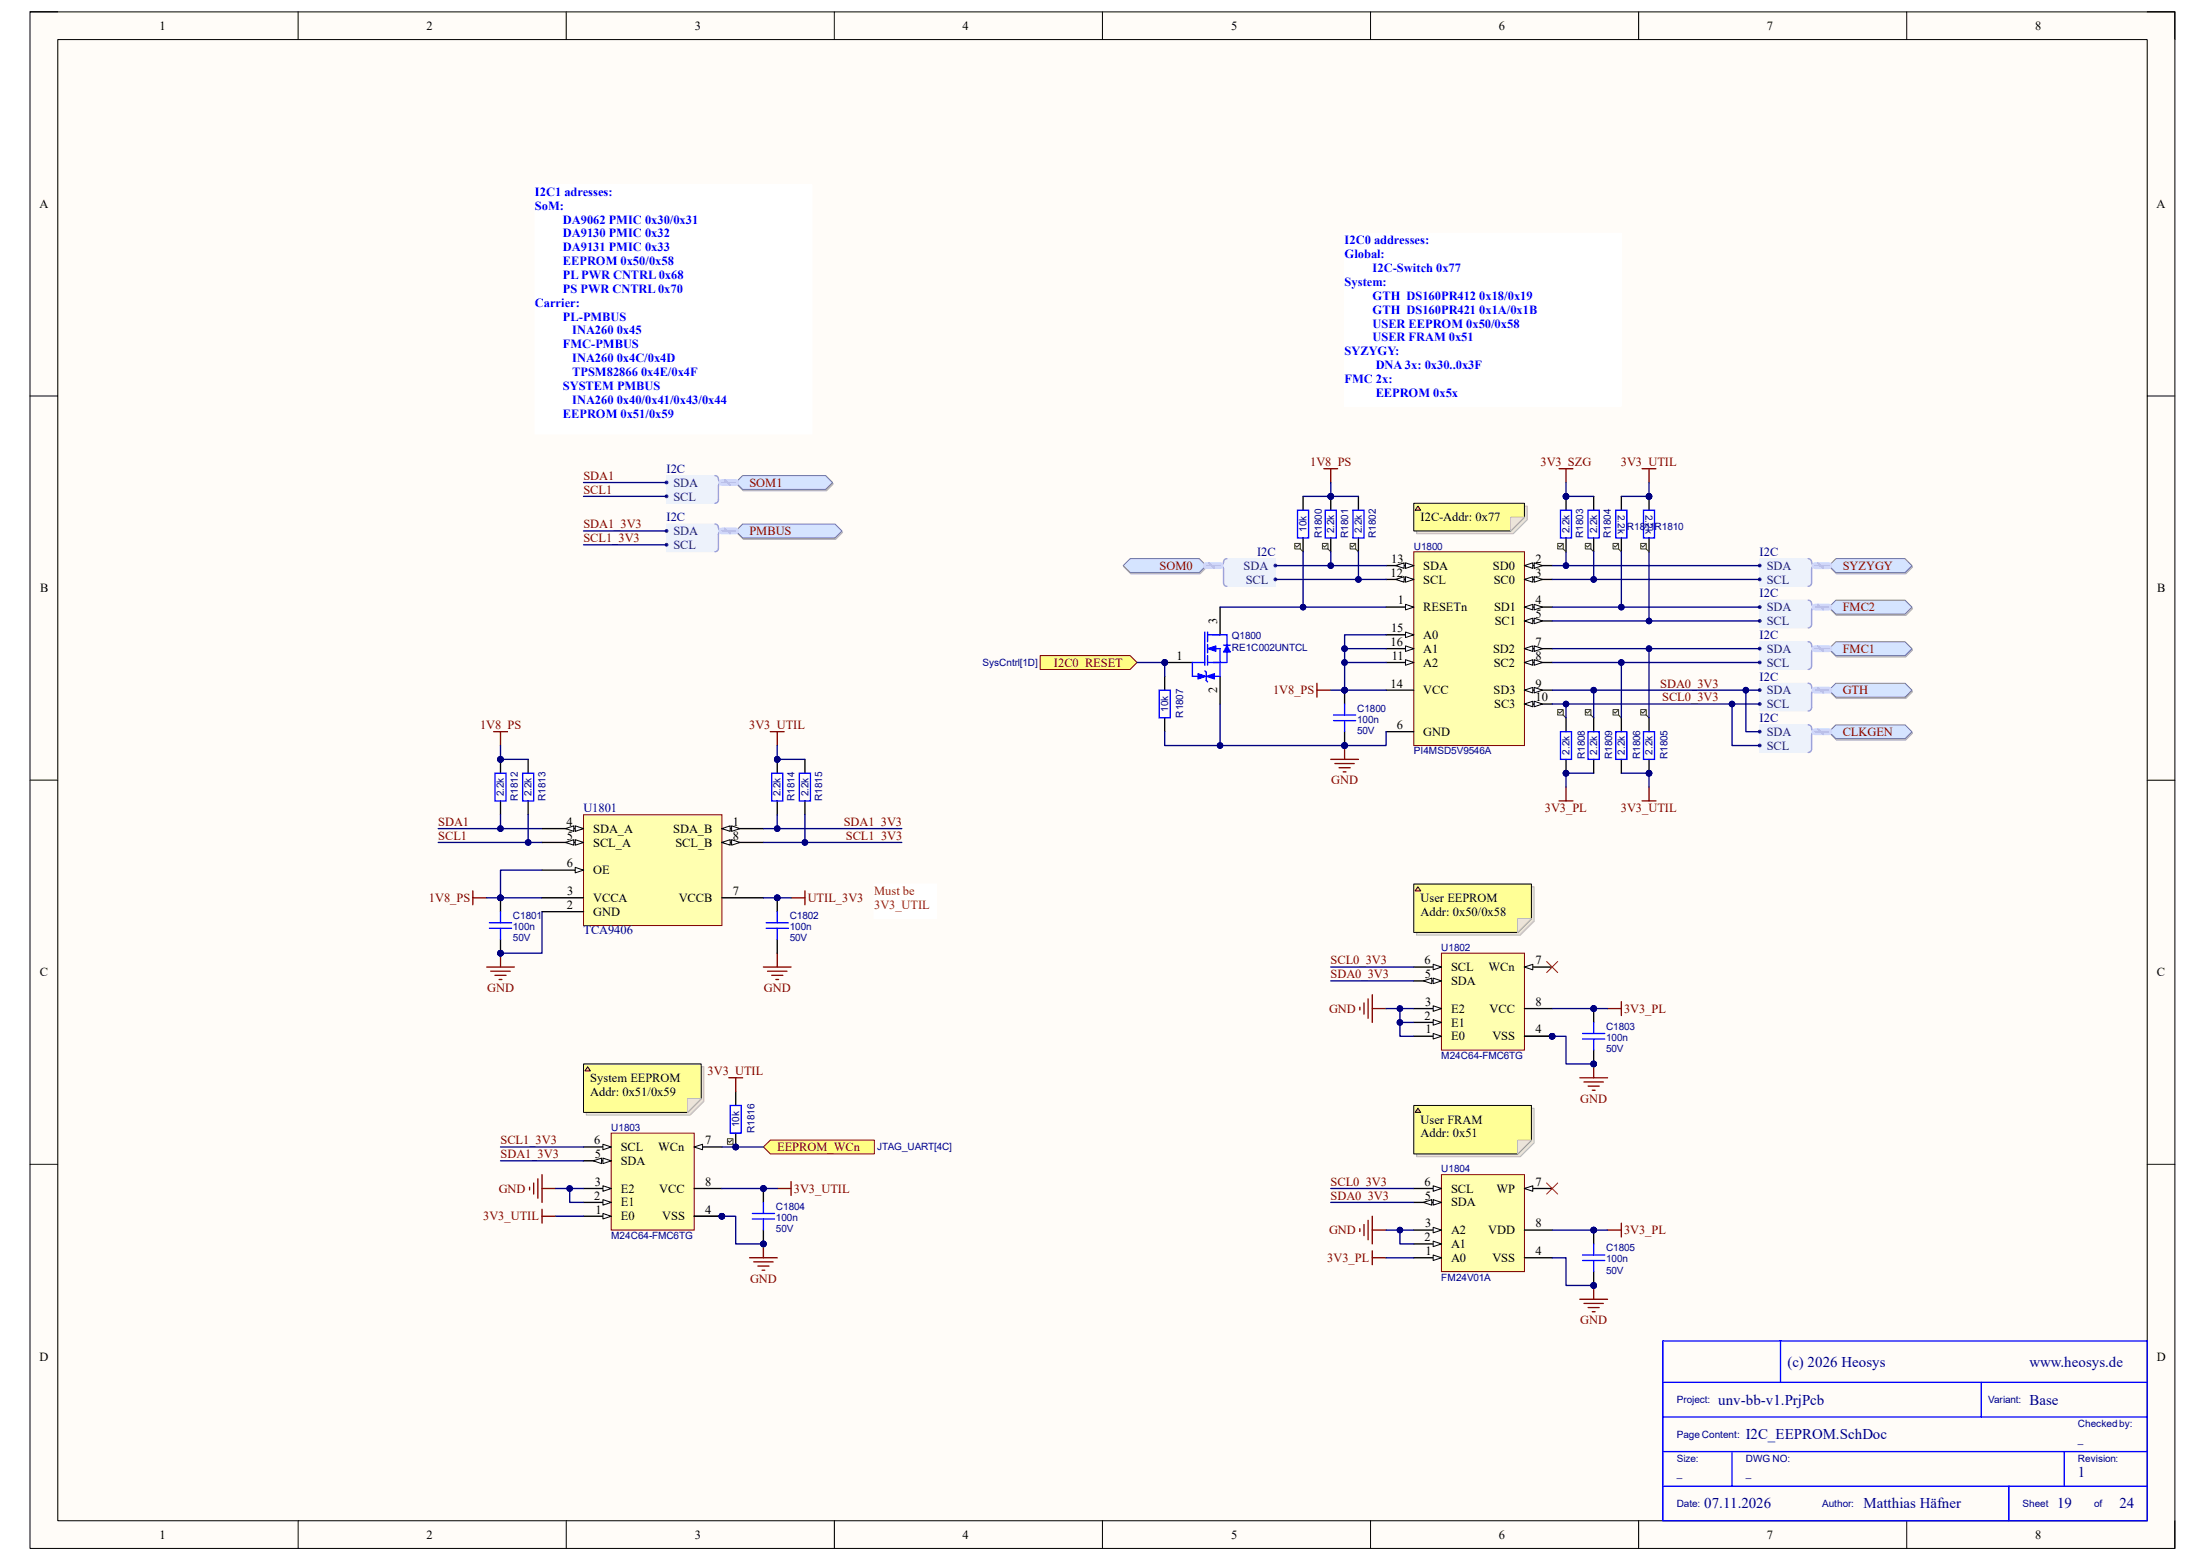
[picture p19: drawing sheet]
<svg xmlns="http://www.w3.org/2000/svg" width="420mm" height="297mm" viewBox="0 0 420 297" stroke-linecap="round" stroke-linejoin="round" font-family="sans-serif">
<defs><g id="words">
<g font-size="2.8" fill="#000080">
<text x="340.4" y="260.2">(c) 2026 Heosys</text>
<text x="386.5" y="260.2">www.heosys.de</text>
<text x="327.3" y="267.4">unv-bb-v1.PrjPcb</text>
<text x="386.5" y="267.4">Base</text>
<text x="332.5" y="274">I2C_EEPROM.SchDoc</text>
<text x="395.8" y="281.3">1</text>
<text x="324.6" y="287.2">07.11.2026</text>
<text x="354.9" y="287.2">Matthias Häfner</text>
<text x="391.8" y="287.2">19</text>
<text x="403.7" y="287.2">24</text>
</g>
<g font-size="2.4">
<text x="30.4" y="5.7">1</text>
<text x="81.2" y="5.7">2</text>
<text x="132.4" y="5.7">3</text>
<text x="183.3" y="5.7">4</text>
<text x="234.5" y="5.7">5</text>
<text x="285.5" y="5.7">6</text>
<text x="336.5" y="5.7">7</text>
<text x="387.6" y="5.7">8</text>
<text x="7.5" y="39.6">A</text>
<text x="410.8" y="39.6">A</text>
<text x="270.6" y="99.3">I2C-Addr: 0x77</text>
<text x="265" y="107.1">13</text>
<text x="292.5" y="107.1">2</text>
<text x="7.6" y="112.8">B</text>
<text x="264.9" y="109.8">12</text>
<text x="271.1" y="111.1">SCL</text>
<text x="271.1" y="108.5">SDA</text>
<text x="284.4" y="108.5">SD0</text>
<text x="284.5" y="111.1">SC0</text>
<text x="292.5" y="109.8">3</text>
<text x="410.9" y="112.8">B</text>
<text x="231.9" y="118.7" transform="rotate(-90 231.9 118.7)">3</text>
<text x="266.3" y="115.1">1</text>
<text x="271.1" y="116.4">RESETn</text>
<text x="284.6" y="116.4">SD1</text>
<text x="284.7" y="119">SC1</text>
<text x="292.5" y="115.1">4</text>
<text x="292.5" y="117.7">5</text>
<text x="224.1" y="125.6">1</text>
<text x="264.9" y="123">16</text>
<text x="265" y="120.4">15</text>
<text x="265.1" y="125.6">11</text>
<text x="271.1" y="121.7">A0</text>
<text x="271.1" y="124.3">A1</text>
<text x="284.4" y="124.3">SD2</text>
<text x="292.5" y="123">7</text>
<text x="292.5" y="125.6">8</text>
<text x="231.9" y="132" transform="rotate(-90 231.9 132)">2</text>
<text x="264.9" y="130.9">14</text>
<text x="271.1" y="126.9">A2</text>
<text x="284.5" y="126.9">SC2</text>
<text x="292.5" y="130.9">9</text>
<text x="271.1" y="132.2">VCC</text>
<text x="284.5" y="132.2">SD3</text>
<text x="284.6" y="134.8">SC3</text>
<text x="292.5" y="133.5">10</text>
<text x="266.1" y="138.8">6</text>
<text x="271.1" y="140.1">GND</text>
<text x="107.9" y="157.2">4</text>
<text x="108" y="159.9">5</text>
<text x="113" y="158.5">SDA_A</text>
<text x="113" y="161.2">SCL_A</text>
<text x="128.2" y="158.5">SDA_B</text>
<text x="128.7" y="161.2">SCL_B</text>
<text x="139.6" y="157.2">1</text>
<text x="139.6" y="159.9">8</text>
<text x="107.9" y="165.1">6</text>
<text x="113" y="166.5">OE</text>
<text x="107.9" y="173.1">2</text>
<text x="108" y="170.4">3</text>
<text x="113" y="171.7">VCCA</text>
<text x="129.3" y="171.7">VCCB</text>
<text x="139.6" y="170.4">7</text>
<text x="270.6" y="171.7">User EEPROM</text>
<text x="113" y="174.4">GND</text>
<text x="270.6" y="174.4">Addr: 0x50/0x58</text>
<text x="7.6" y="185.9">C</text>
<text x="271.4" y="183.6">6</text>
<text x="276.4" y="184.9">SCL</text>
<text x="283.5" y="184.9">WCn</text>
<text x="292.5" y="183.6">7</text>
<text x="410.8" y="185.9">C</text>
<text x="271.4" y="186.2">5</text>
<text x="271.4" y="191.5">3</text>
<text x="276.4" y="187.5">SDA</text>
<text x="292.5" y="191.5">8</text>
<text x="271.4" y="194.1">2</text>
<text x="271.5" y="196.8">1</text>
<text x="276.4" y="195.5">E1</text>
<text x="276.4" y="192.8">E2</text>
<text x="283.7" y="192.8">VCC</text>
<text x="292.5" y="196.8">4</text>
<text x="276.4" y="198.1">E0</text>
<text x="284.3" y="198.1">VSS</text>
<text x="112.4" y="206">System EEPROM</text>
<text x="112.4" y="208.6">Addr: 0x51/0x59</text>
<text x="270.6" y="213.9">User FRAM</text>
<text x="113.2" y="217.8">6</text>
<text x="113.3" y="220.5">5</text>
<text x="118.2" y="221.8">SDA</text>
<text x="118.2" y="219.2">SCL</text>
<text x="125.3" y="219.2">WCn</text>
<text x="134.3" y="217.8">7</text>
<text x="270.6" y="216.5">Addr: 0x51</text>
<text x="113.3" y="225.8">3</text>
<text x="118.2" y="227.1">E2</text>
<text x="125.6" y="227.1">VCC</text>
<text x="134.3" y="225.8">8</text>
<text x="271.4" y="225.8">6</text>
<text x="276.4" y="227.1">SCL</text>
<text x="285" y="227.1">WP</text>
<text x="292.5" y="225.8">7</text>
<text x="113.2" y="228.4">2</text>
<text x="113.4" y="231.1">1</text>
<text x="118.2" y="232.4">E0</text>
<text x="118.2" y="229.7">E1</text>
<text x="126.2" y="232.4">VSS</text>
<text x="134.3" y="231.1">4</text>
<text x="271.4" y="228.4">5</text>
<text x="271.4" y="233.7">3</text>
<text x="276.4" y="229.7">SDA</text>
<text x="292.5" y="233.7">8</text>
<text x="271.4" y="236.3">2</text>
<text x="271.5" y="238.9">1</text>
<text x="276.4" y="237.6">A1</text>
<text x="276.4" y="235">A2</text>
<text x="283.5" y="235">VDD</text>
<text x="292.5" y="238.9">4</text>
<text x="276.4" y="240.2">A0</text>
<text x="284.3" y="240.2">VSS</text>
<text x="7.5" y="259">D</text>
<text x="410.8" y="259">D</text>
<text x="30.4" y="293">1</text>
<text x="81.2" y="293">2</text>
<text x="132.4" y="293">3</text>
<text x="183.3" y="293">4</text>
<text x="234.5" y="293">5</text>
<text x="285.5" y="293">6</text>
<text x="336.5" y="293">7</text>
<text x="387.6" y="293">8</text>
</g>
<g font-size="2.4" fill="#00f">
<text x="101.9" y="37.3">I2C1 adresses:</text>
<text x="101.9" y="40">SoM:</text>
<text x="107.2" y="42.6">DA9062 PMIC 0x30/0x31</text>
<text x="107.2" y="45.2">DA9130 PMIC 0x32</text>
<text x="107.2" y="47.9">DA9131 PMIC 0x33</text>
<text x="256.1" y="46.5">I2C0 addresses:</text>
<text x="107.2" y="50.5">EEPROM 0x50/0x58</text>
<text x="107.2" y="53.1">PL PWR CNTRL 0x68</text>
<text x="256.1" y="49.2">Global:</text>
<text x="261.5" y="51.8">I2C-Switch 0x77</text>
<text x="101.9" y="58.4">Carrier:</text>
<text x="107.2" y="55.8">PS PWR CNTRL 0x70</text>
<text x="256.1" y="54.4">System:</text>
<text x="261.5" y="57.1">GTH DS160PR412 0x18/0x19</text>
<text x="261.5" y="59.7">GTH DS160PR421 0x1A/0x1B</text>
<text x="107.2" y="61">PL-PMBUS</text>
<text x="109" y="63.7">INA260 0x45</text>
<text x="261.5" y="62.4">USER EEPROM 0x50/0x58</text>
<text x="261.5" y="65">USER FRAM 0x51</text>
<text x="107.2" y="66.3">FMC-PMBUS</text>
<text x="109" y="69">INA260 0x4C/0x4D</text>
<text x="109" y="71.6">TPSM82866 0x4E/0x4F</text>
<text x="256.1" y="67.6">SYZYGY:</text>
<text x="262" y="70.3">DNA 3x: 0x30..0x3F</text>
<text x="107.2" y="74.2">SYSTEM PMBUS</text>
<text x="109" y="76.8">INA260 0x40/0x41/0x43/0x44</text>
<text x="256.1" y="72.9">FMC 2x:</text>
<text x="262" y="75.5">EEPROM 0x5x</text>
<text x="107.2" y="79.5">EEPROM 0x51/0x59</text>
</g>
<g font-size="2.4" fill="#800000">
<text x="249.6" y="88.7">1V8_PS</text>
<text x="293.4" y="88.7">3V3_SZG</text>
<text x="308.7" y="88.7">3V3_UTIL</text>
<text x="111.1" y="91.4">SDA1</text>
<text x="111.1" y="94">SCL1</text>
<text x="142.7" y="92.7">SOM1</text>
<text x="111.1" y="100.6">SDA1_3V3</text>
<text x="142.7" y="101.9">PMBUS</text>
<text x="111.1" y="103.2">SCL1_3V3</text>
<text x="220.9" y="108.5">SOM0</text>
<text x="351" y="108.5">SYZYGY</text>
<text x="351" y="116.4">FMC2</text>
<text x="351" y="124.3">FMC1</text>
<text x="200.7" y="126.9">I2C0_RESET</text>
<text x="316.2" y="130.9">SDA0_3V3</text>
<text x="242.5" y="132.2">1V8_PS</text>
<text x="316.6" y="133.5">SCL0_3V3</text>
<text x="351" y="132.2">GTH</text>
<text x="91.4" y="138.8">1V8_PS</text>
<text x="142.7" y="138.8">3V3_UTIL</text>
<text x="351" y="140.1">CLKGEN</text>
<text x="253.6" y="149.4">GND</text>
<text x="294.3" y="154.6">3V3_PL</text>
<text x="308.7" y="154.6">3V3_UTIL</text>
<text x="83.5" y="157.2">SDA1</text>
<text x="83.5" y="159.9">SCL1</text>
<text x="160.7" y="157.2">SDA1_3V3</text>
<text x="161.1" y="159.9">SCL1_3V3</text>
<text x="81.7" y="171.7">1V8_PS</text>
<text x="153.8" y="171.7">UTIL_3V3</text>
<text x="253.4" y="183.6">SCL0_3V3</text>
<text x="92.8" y="188.8">GND</text>
<text x="145.5" y="188.8">GND</text>
<text x="253.4" y="186.2">SDA0_3V3</text>
<text x="253.2" y="192.8">GND</text>
<text x="309.3" y="192.8">3V3_PL</text>
<text x="134.8" y="204.7">3V3_UTIL</text>
<text x="301" y="209.9">GND</text>
<text x="95.3" y="220.5">SDA1_3V3</text>
<text x="95.3" y="217.8">SCL1_3V3</text>
<text x="148" y="219.2">EEPROM_WCn</text>
<text x="95" y="227.1">GND</text>
<text x="151.2" y="227.1">3V3_UTIL</text>
<text x="253.4" y="225.8">SCL0_3V3</text>
<text x="92" y="232.4">3V3_UTIL</text>
<text x="253.4" y="228.4">SDA0_3V3</text>
<text x="253.2" y="235">GND</text>
<text x="309.3" y="235">3V3_PL</text>
<text x="142.9" y="244.2">GND</text>
<text x="252.8" y="240.2">3V3_PL</text>
<text x="301" y="252.1">GND</text>
</g>
<g font-size="2.4" fill="#000080">
<text x="127" y="90">I2C</text>
<text x="127" y="99.3">I2C</text>
<text x="239.4" y="105.8">I2C</text>
<text x="335.2" y="105.8">I2C</text>
<text x="335.2" y="113.7">I2C</text>
<text x="335.2" y="121.7">I2C</text>
<text x="335.2" y="129.6">I2C</text>
<text x="335.2" y="137.5">I2C</text>
<text x="111.1" y="154.6">U1801</text>
<text x="111.1" y="177.8">TCA9406</text>
</g>
<g font-size="2.4" fill="#003a70">
<text x="128.3" y="92.7">SDA</text>
<text x="128.3" y="95.3">SCL</text>
<text x="128.3" y="101.9">SDA</text>
<text x="128.3" y="104.5">SCL</text>
<text x="236.9" y="108.5">SDA</text>
<text x="237.3" y="111.1">SCL</text>
<text x="336.5" y="108.5">SDA</text>
<text x="336.5" y="111.1">SCL</text>
<text x="336.5" y="116.4">SDA</text>
<text x="336.5" y="119">SCL</text>
<text x="336.5" y="124.3">SDA</text>
<text x="336.5" y="126.9">SCL</text>
<text x="336.5" y="132.2">SDA</text>
<text x="336.5" y="134.8">SCL</text>
<text x="336.5" y="140.1">SDA</text>
<text x="336.5" y="142.7">SCL</text>
</g>
<g font-size="2.4" fill="#f00">
<text x="166.5" y="170.4">Must be</text>
<text x="166.5" y="173.1">3V3_UTIL</text>
</g>
<g font-size="1.9" fill="#000080">
<text x="248.8" y="101.3" transform="rotate(-90 248.8 101.3)">10k</text>
<text x="254.1" y="101.6" transform="rotate(-90 254.1 101.6)">2.2k</text>
<text x="259.4" y="101.6" transform="rotate(-90 259.4 101.6)">2.2k</text>
<text x="298.9" y="101.6" transform="rotate(-90 298.9 101.6)">2.2k</text>
<text x="304.2" y="101.6" transform="rotate(-90 304.2 101.6)">2.2k</text>
<text x="308.1" y="98" transform="rotate(90 308.1 98)">2.2k</text>
<text x="309.9" y="101">R1811R1810</text>
<text x="313.4" y="98" transform="rotate(90 313.4 98)">2.2k</text>
<text x="251.8" y="102.4" transform="rotate(-90 251.8 102.4)">R1800</text>
<text x="256.8" y="102.4" transform="rotate(-90 256.8 102.4)">R1801</text>
<text x="262" y="102.4" transform="rotate(-90 262 102.4)">R1802</text>
<text x="269.3" y="104.6">U1800</text>
<text x="301.5" y="102.4" transform="rotate(-90 301.5 102.4)">R1803</text>
<text x="306.8" y="102.4" transform="rotate(-90 306.8 102.4)">R1804</text>
<text x="234.6" y="121.8">Q1800</text>
<text x="234.6" y="123.9">RE1C002UNTCL</text>
<text x="187.1" y="126.8">SysCntrl[1D]</text>
<text x="222.5" y="135.6" transform="rotate(-90 222.5 135.6)">10k</text>
<text x="225.4" y="136.6" transform="rotate(-90 225.4 136.6)">R1807</text>
<text x="258.5" y="137.6">100n</text>
<text x="258.5" y="135.5">C1800</text>
<text x="258.5" y="139.7">50V</text>
<text x="269.3" y="143.6">PI4MSD5V9546A</text>
<text x="298.9" y="143.7" transform="rotate(-90 298.9 143.7)">2.2k</text>
<text x="304.2" y="143.7" transform="rotate(-90 304.2 143.7)">2.2k</text>
<text x="309.5" y="143.7" transform="rotate(-90 309.5 143.7)">2.2k</text>
<text x="314.8" y="143.7" transform="rotate(-90 314.8 143.7)">2.2k</text>
<text x="301.8" y="144.6" transform="rotate(-90 301.8 144.6)">R1808</text>
<text x="307.1" y="144.6" transform="rotate(-90 307.1 144.6)">R1809</text>
<text x="312.4" y="144.6" transform="rotate(-90 312.4 144.6)">R1806</text>
<text x="317.6" y="144.6" transform="rotate(-90 317.6 144.6)">R1805</text>
<text x="96" y="151.6" transform="rotate(-90 96 151.6)">2.2k</text>
<text x="98.6" y="152.5" transform="rotate(-90 98.6 152.5)">R1812</text>
<text x="101.3" y="151.6" transform="rotate(-90 101.3 151.6)">2.2k</text>
<text x="103.9" y="152.5" transform="rotate(-90 103.9 152.5)">R1813</text>
<text x="148.7" y="151.6" transform="rotate(-90 148.7 151.6)">2.2k</text>
<text x="151.3" y="152.5" transform="rotate(-90 151.3 152.5)">R1814</text>
<text x="154" y="151.6" transform="rotate(-90 154 151.6)">2.2k</text>
<text x="156.6" y="152.5" transform="rotate(-90 156.6 152.5)">R1815</text>
<text x="97.7" y="177.1">100n</text>
<text x="97.7" y="179.2">50V</text>
<text x="97.7" y="175">C1801</text>
<text x="150.4" y="177.1">100n</text>
<text x="150.4" y="179.2">50V</text>
<text x="150.4" y="175">C1802</text>
<text x="274.5" y="181.1">U1802</text>
<text x="305.9" y="196.1">C1803</text>
<text x="274.5" y="201.6">M24C64-FMC6TG</text>
<text x="305.9" y="198.2">100n</text>
<text x="305.9" y="200.3">50V</text>
<text x="116.4" y="215.3">U1803</text>
<text x="140.8" y="214.6" transform="rotate(-90 140.8 214.6)">10k</text>
<text x="143.7" y="215.7" transform="rotate(-90 143.7 215.7)">R1816</text>
<text x="167" y="219">JTAG_UART[4C]</text>
<text x="274.5" y="223.2">U1804</text>
<text x="147.8" y="232.5">100n</text>
<text x="147.8" y="230.4">C1804</text>
<text x="116.4" y="235.9">M24C64-FMC6TG</text>
<text x="147.8" y="234.6">50V</text>
<text x="305.9" y="238.3">C1805</text>
<text x="274.5" y="243.8">FM24V01A</text>
<text x="305.9" y="240.4">100n</text>
<text x="305.9" y="242.5">50V</text>
<text x="319.4" y="267.1">Project:</text>
<text x="378.7" y="267.1">Variant:</text>
<text x="319.4" y="273.7">Page Content:</text>
<text x="395.8" y="274.7">_</text>
<text x="395.8" y="271.7">Checked by:</text>
<text x="319.4" y="281.2">_</text>
<text x="319.4" y="278.3">Size:</text>
<text x="332.5" y="281.2">_</text>
<text x="332.5" y="278.3">DWG NO:</text>
<text x="395.8" y="278.3">Revision:</text>
<text x="319.4" y="286.9">Date:</text>
<text x="347" y="286.9">Author:</text>
<text x="385.2" y="286.9">Sheet</text>
<text x="398.9" y="286.9">of</text>
</g>
</g></defs>
<path d="M5.7 2.3h408.6v292.5h-408.6z" fill-rule="evenodd" fill="#fffcf8"/>
<path d="M5.7 2.3h408.6v292.5h-408.6z" fill="none" stroke="#000" stroke-width=".19"/>
<path d="M11 7.5h398v282h-398z" fill-rule="evenodd" fill="#fffcf8"/>
<g fill="none" stroke="#000" stroke-width=".19">
<path d="M5.7 2.3h5.3M11 7.5h398v282h-398zM56.8 2.3v5.2M107.8 2.3v5.2M158.9 2.3v5.2M210 2.3v5.2M261 2.3v5.2M312.1 2.3v5.2M363.2 2.3v5.2M409 2.3h5.3v5.2M5.7 75.4h5.3M409 75.4h5.3"/>
<path d="M5.7 148.5h5.3M409 148.5h5.3M5.7 221.7h5.3M409 221.7h5.3M56.8 289.5v5.3M107.9 289.5v5.3M158.9 289.5v5.3M210 289.5v5.3M261 289.5v5.3M312.1 289.5v5.3M363.2 289.5v5.3M414.3 289.5v5.3"/>
</g>
<path d="M256.1 44.4h52.7v33h-52.7z" fill-rule="evenodd" fill="#fff"/>
<path d="M256.1 44.4h52.7v33h-52.7z" fill="none" stroke="#fff" stroke-width=".19"/>
<path d="M101.9 35.2h52.7v47.4h-52.7z" fill-rule="evenodd" fill="#fff"/>
<path d="M101.9 35.2h52.7v47.4h-52.7z" fill="none" stroke="#fff" stroke-width=".19"/>
<path d="M233.1 106.7l.6-.3h9.2v5.2h-9.5l-.4-.6v-2.8l-.5-.5a1 1 0 0 0 .6-1z" fill-rule="evenodd" fill="#edf2fb"/>
<path d="M233.1 106.7l.6-.3h9.2v5.2h-9.5l-.4-.6v-2.8l-.5-.5a1 1 0 0 0 .6-1z" fill="none" stroke="#edf2fb" stroke-width=".19"/>
<path d="M233.7 106.4a.77 .77 0 0 0-.7 .9l-.4 .3-.2 .1a.66 .66 0 0 1 .6 .6v2.7a.65 .65 0 0 0 .7 .6" fill="none" stroke="#8f9ec9" stroke-width=".25"/>
<circle cx="242.9" cy="107.7" r=".26" fill="#003a70"/>
<circle cx="242.9" cy="107.7" r=".26" fill="none" stroke="#003a70" stroke-width=".19"/>
<circle cx="242.9" cy="110.3" r=".26" fill="#003a70"/>
<circle cx="242.9" cy="110.3" r=".26" fill="none" stroke="#003a70" stroke-width=".19"/>
<path d="M215.4 106.6h13.2l1.3 1.3-1.3 1.4h-13.2l-1.3-1.4z" fill-rule="evenodd" fill="#bac0ca"/>
<path d="M215.4 106.6h13.2l1.3 1.3-1.3 1.4h-13.2l-1.3-1.4z" fill="none" stroke="#a6acb6" stroke-width=".19"/>
<path d="M213.9 107.7l1.4-1.3h13.1l1.4 1.3-1.4 1.3h-13.1z" fill-rule="evenodd" fill="#d5e4ff"/>
<path d="M213.9 107.7l1.4-1.3h13.1l1.4 1.3-1.4 1.3h-13.1z" fill="none" stroke="#71809b" stroke-width=".19"/>
<path d="M127 90.6h9.2a.69 .69 0 0 1 .6 .8l.5 .5-.5 .5v2.8v.3l-.3 .2-9.5 .1z" fill-rule="evenodd" fill="#edf2fb"/>
<path d="M127 90.6h9.2a.69 .69 0 0 1 .6 .8l.5 .5-.5 .5v2.8v.3l-.3 .2-9.5 .1z" fill="none" stroke="#edf2fb" stroke-width=".19"/>
<path d="M136.2 90.6a.77 .77 0 0 1 .7 .9l.3 .3 .3 .1a.66 .66 0 0 0-.7 .6v2.7a.66 .66 0 0 1-.6 .6" fill="none" stroke="#8f9ec9" stroke-width=".25"/>
<circle cx="127" cy="91.9" r=".26" fill="#003a70"/>
<circle cx="127" cy="91.9" r=".26" fill="none" stroke="#003a70" stroke-width=".19"/>
<circle cx="127" cy="94.5" r=".26" fill="#003a70"/>
<circle cx="127" cy="94.5" r=".26" fill="none" stroke="#003a70" stroke-width=".19"/>
<path d="M141.6 90.8h15.8l1.3 1.3-1.3 1.4h-15.8l-1.3-1.4z" fill-rule="evenodd" fill="#bac0ca"/>
<path d="M141.6 90.8h15.8l1.3 1.3-1.3 1.4h-15.8l-1.3-1.4z" fill="none" stroke="#a6acb6" stroke-width=".19"/>
<path d="M141.5 90.6h15.8l1.3 1.3-1.3 1.3h-15.8l-1.4-1.3z" fill-rule="evenodd" fill="#d5e4ff"/>
<path d="M141.5 90.6h15.8l1.3 1.3-1.3 1.3h-15.8l-1.4-1.3z" fill="none" stroke="#71809b" stroke-width=".19"/>
<path d="M111.1 155.1h26.4v21.1h-26.4z" fill-rule="evenodd" fill="#ffffb0"/>
<path d="M111.1 155.1h26.4v21.1h-26.4z" fill="none" stroke="#800000" stroke-width=".19"/>
<path d="M137.5 157.8h7.9" fill="none" stroke="#000" stroke-width=".25"/>
<path d="M137.5 157.8l1.6-.6v1.1z" fill="#f8fcff"/>
<path d="M137.5 157.8l1.6-.6v1.1z" fill="none" stroke="#000" stroke-width=".19"/>
<path d="M139.3 157.2l1.6 .6-1.6 .5z" fill="#f8fcff"/>
<path d="M139.3 157.2l1.6 .6-1.6 .5z" fill="none" stroke="#000" stroke-width=".19"/>
<path d="M103.2 157.8h7.9M103.2 170.9h7.9M103.2 173.6h7.9" fill="none" stroke="#000" stroke-width=".25"/>
<path d="M109.6 157.2l1.5 .6-1.5 .5z" fill="#f8fcff"/>
<path d="M109.6 157.2l1.5 .6-1.5 .5z" fill="none" stroke="#000" stroke-width=".19"/>
<path d="M107.7 157.8l1.6-.6v1.1z" fill="#f8fcff"/>
<path d="M107.7 157.8l1.6-.6v1.1z" fill="none" stroke="#000" stroke-width=".19"/>
<path d="M103.2 160.4h7.9" fill="none" stroke="#000" stroke-width=".25"/>
<path d="M109.6 159.9l1.5 .5-1.5 .5z" fill="#f8fcff"/>
<path d="M109.6 159.9l1.5 .5-1.5 .5z" fill="none" stroke="#000" stroke-width=".19"/>
<path d="M107.7 160.4l1.6-.5v1z" fill="#f8fcff"/>
<path d="M107.7 160.4l1.6-.5v1z" fill="none" stroke="#000" stroke-width=".19"/>
<path d="M103.2 165.7h7.9" fill="none" stroke="#000" stroke-width=".25"/>
<path d="M109.6 165.1l1.5 .6-1.5 .5z" fill="#f8fcff"/>
<path d="M109.6 165.1l1.5 .6-1.5 .5z" fill="none" stroke="#000" stroke-width=".19"/>
<path d="M137.5 170.9h7.9M137.5 160.4h7.9" fill="none" stroke="#000" stroke-width=".25"/>
<path d="M137.5 160.4l1.6-.5v1z" fill="#f8fcff"/>
<path d="M137.5 160.4l1.6-.5v1z" fill="none" stroke="#000" stroke-width=".19"/>
<path d="M139.3 159.9l1.6 .5-1.6 .5z" fill="#f8fcff"/>
<path d="M139.3 159.9l1.6 .5-1.6 .5z" fill="none" stroke="#000" stroke-width=".19"/>
<path d="M92.7 184.1h5.3M93.5 184.9h3.7M94.3 185.7h2.1M95.1 186.5h.5M95.3 181.5v2.6" fill="none" stroke="#800000" stroke-width=".25"/>
<circle cx="95.3" cy="181.5" r=".53" fill="#000080"/>
<circle cx="95.3" cy="181.5" r=".53" fill="none" stroke="#000080" stroke-width=".19"/>
<path d="M90.1 169.6v2.7M90.1 170.9h2.6M145.4 184.1h5.3M146.2 184.9h3.7M147 185.7h2.1M147.8 186.5h.5M148 181.5v2.6" fill="none" stroke="#800000" stroke-width=".25"/>
<circle cx="148" cy="170.9" r=".53" fill="#000080"/>
<circle cx="148" cy="170.9" r=".53" fill="none" stroke="#000080" stroke-width=".19"/>
<path d="M148 170.9v2.7" fill="none" stroke="#000" stroke-width=".25"/>
<circle cx="148" cy="170.9" r=".53" fill="#000080"/>
<circle cx="148" cy="170.9" r=".53" fill="none" stroke="#000080" stroke-width=".19"/>
<path d="M148 178.8v2.7" fill="none" stroke="#000" stroke-width=".25"/>
<path d="M145.9 176.7h4.3M145.9 175.7h4.3M148 173.6v2.1M148 176.7v2.1" fill="none" stroke="#00f" stroke-width=".25"/>
<circle cx="95.3" cy="170.9" r=".53" fill="#000080"/>
<circle cx="95.3" cy="170.9" r=".53" fill="none" stroke="#000080" stroke-width=".19"/>
<circle cx="95.3" cy="181.5" r=".53" fill="#000080"/>
<circle cx="95.3" cy="181.5" r=".53" fill="none" stroke="#000080" stroke-width=".19"/>
<path d="M95.3 170.9v2.7" fill="none" stroke="#000" stroke-width=".25"/>
<circle cx="95.3" cy="170.9" r=".53" fill="#000080"/>
<circle cx="95.3" cy="170.9" r=".53" fill="none" stroke="#000080" stroke-width=".19"/>
<path d="M95.3 178.8v2.7" fill="none" stroke="#000" stroke-width=".25"/>
<circle cx="95.3" cy="181.5" r=".53" fill="#000080"/>
<circle cx="95.3" cy="181.5" r=".53" fill="none" stroke="#000080" stroke-width=".19"/>
<path d="M93.2 176.7h4.2M93.2 175.7h4.2M95.3 173.6v2.1M95.3 176.7v2.1" fill="none" stroke="#00f" stroke-width=".25"/>
<path d="M150.7 170.9h2.6M153.3 169.6v2.7" fill="none" stroke="#800000" stroke-width=".25"/>
<circle cx="148" cy="144.6" r=".53" fill="#000080"/>
<circle cx="148" cy="144.6" r=".53" fill="none" stroke="#000080" stroke-width=".19"/>
<path d="M148 144.6v2.6" fill="none" stroke="#000" stroke-width=".25"/>
<circle cx="148" cy="144.6" r=".53" fill="#000080"/>
<circle cx="148" cy="144.6" r=".53" fill="none" stroke="#000080" stroke-width=".19"/>
<path d="M148 152.5v2.6M153.3 144.6v2.6M153.3 152.5v2.6" fill="none" stroke="#000" stroke-width=".25"/>
<path d="M147 147.2h2.1v5.3h-2.1zM152.3 147.2h2.1v5.3h-2.1z" fill="none" stroke="#00f" stroke-width=".25"/>
<path d="M146.7 139.3h2.7M148 139.3v2.6M253.5 144.6h5.2M254.3 145.4h3.6M255 146.2h2.2M255.8 146.9h.6M256.1 141.9v2.7" fill="none" stroke="#800000" stroke-width=".25"/>
<circle cx="256.1" cy="141.9" r=".53" fill="#000080"/>
<circle cx="256.1" cy="141.9" r=".53" fill="none" stroke="#000080" stroke-width=".19"/>
<path d="M250.8 130.1v2.6M250.8 131.4h2.7" fill="none" stroke="#800000" stroke-width=".25"/>
<circle cx="256.1" cy="131.4" r=".53" fill="#000080"/>
<circle cx="256.1" cy="131.4" r=".53" fill="none" stroke="#000080" stroke-width=".19"/>
<circle cx="256.1" cy="141.9" r=".53" fill="#000080"/>
<circle cx="256.1" cy="141.9" r=".53" fill="none" stroke="#000080" stroke-width=".19"/>
<path d="M256.1 131.4v2.6" fill="none" stroke="#000" stroke-width=".25"/>
<circle cx="256.1" cy="131.4" r=".53" fill="#000080"/>
<circle cx="256.1" cy="131.4" r=".53" fill="none" stroke="#000080" stroke-width=".19"/>
<path d="M256.1 139.3v2.6" fill="none" stroke="#000" stroke-width=".25"/>
<circle cx="256.1" cy="141.9" r=".53" fill="#000080"/>
<circle cx="256.1" cy="141.9" r=".53" fill="none" stroke="#000080" stroke-width=".19"/>
<path d="M254 137.2h4.2M254 136.1h4.2M256.1 134v2.1M256.1 137.2v2.1" fill="none" stroke="#00f" stroke-width=".25"/>
<path d="M335.2 114.3h9.2a.69 .69 0 0 1 .7 .8l.4 .5-.4 .5v2.8l-.1 .3-.3 .3h-9.5z" fill-rule="evenodd" fill="#edf2fb"/>
<path d="M335.2 114.3h9.2a.69 .69 0 0 1 .7 .8l.4 .5-.4 .5v2.8l-.1 .3-.3 .3h-9.5z" fill="none" stroke="#edf2fb" stroke-width=".19"/>
<path d="M344.4 114.3a.77 .77 0 0 1 .7 .9l.4 .3 .2 .1a.66 .66 0 0 0-.6 .6v2.7a.66 .66 0 0 1-.7 .6" fill="none" stroke="#8f9ec9" stroke-width=".25"/>
<circle cx="335.2" cy="115.6" r=".26" fill="#003a70"/>
<circle cx="335.2" cy="115.6" r=".26" fill="none" stroke="#003a70" stroke-width=".19"/>
<circle cx="335.2" cy="118.2" r=".26" fill="#003a70"/>
<circle cx="335.2" cy="118.2" r=".26" fill="none" stroke="#003a70" stroke-width=".19"/>
<path d="M349.8 122.4h13.2l1.3 1.4-1.3 1.3h-13.2l-1.3-1.3z" fill-rule="evenodd" fill="#bac0ca"/>
<path d="M349.8 122.4h13.2l1.3 1.4-1.3 1.3h-13.2l-1.3-1.3z" fill="none" stroke="#a6acb6" stroke-width=".19"/>
<path d="M349.7 122.2h13.2l1.3 1.3-1.3 1.3h-13.2l-1.3-1.3z" fill-rule="evenodd" fill="#d5e4ff"/>
<path d="M349.7 122.2h13.2l1.3 1.3-1.3 1.3h-13.2l-1.3-1.3z" fill="none" stroke="#71809b" stroke-width=".19"/>
<path d="M335.2 122.2h9.2a.69 .69 0 0 1 .7 .8l.4 .5-.4 .5v2.8l-.1 .3-.3 .3-9.5 .1z" fill-rule="evenodd" fill="#edf2fb"/>
<path d="M335.2 122.2h9.2a.69 .69 0 0 1 .7 .8l.4 .5-.4 .5v2.8l-.1 .3-.3 .3-9.5 .1z" fill="none" stroke="#edf2fb" stroke-width=".19"/>
<path d="M344.4 122.2a.76 .76 0 0 1 .7 .9l.4 .3 .2 .1a.66 .66 0 0 0-.6 .7v2.6a.66 .66 0 0 1-.7 .7" fill="none" stroke="#8f9ec9" stroke-width=".25"/>
<circle cx="335.2" cy="123.5" r=".26" fill="#003a70"/>
<circle cx="335.2" cy="123.5" r=".26" fill="none" stroke="#003a70" stroke-width=".19"/>
<circle cx="335.2" cy="126.1" r=".26" fill="#003a70"/>
<circle cx="335.2" cy="126.1" r=".26" fill="none" stroke="#003a70" stroke-width=".19"/>
<path d="M349.8 114.5h13.2l1.3 1.4-1.3 1.3h-13.2l-1.3-1.3z" fill-rule="evenodd" fill="#bac0ca"/>
<path d="M349.8 114.5h13.2l1.3 1.4-1.3 1.3h-13.2l-1.3-1.3z" fill="none" stroke="#a6acb6" stroke-width=".19"/>
<path d="M349.7 114.3h13.2l1.3 1.3-1.3 1.3h-13.2l-1.3-1.3z" fill-rule="evenodd" fill="#d5e4ff"/>
<path d="M349.7 114.3h13.2l1.3 1.3-1.3 1.3h-13.2l-1.3-1.3z" fill="none" stroke="#71809b" stroke-width=".19"/>
<circle cx="137.5" cy="231.6" r=".53" fill="#000080"/>
<circle cx="137.5" cy="231.6" r=".53" fill="none" stroke="#000080" stroke-width=".19"/>
<circle cx="137.5" cy="231.6" r=".53" fill="#000080"/>
<circle cx="137.5" cy="231.6" r=".53" fill="none" stroke="#000080" stroke-width=".19"/>
<path d="M116.4 215.7h15.8v18.5h-15.8z" fill-rule="evenodd" fill="#ffffb0"/>
<path d="M116.4 215.7h15.8v18.5h-15.8z" fill="none" stroke="#980000" stroke-width=".19"/>
<path d="M111.1 231.6h5.3" fill="none" stroke="#000" stroke-width=".25"/>
<path d="M114.8 231l1.6 .6-1.6 .5z" fill="#f8fcff"/>
<path d="M114.8 231l1.6 .6-1.6 .5z" fill="none" stroke="#000" stroke-width=".19"/>
<path d="M111.1 228.9h5.3" fill="none" stroke="#000" stroke-width=".25"/>
<path d="M114.8 228.4l1.6 .5-1.6 .5z" fill="#f8fcff"/>
<path d="M114.8 228.4l1.6 .5-1.6 .5z" fill="none" stroke="#000" stroke-width=".19"/>
<path d="M111.1 226.3h5.3" fill="none" stroke="#000" stroke-width=".25"/>
<path d="M114.8 225.8l1.6 .5-1.6 .5z" fill="#f8fcff"/>
<path d="M114.8 225.8l1.6 .5-1.6 .5z" fill="none" stroke="#000" stroke-width=".19"/>
<path d="M132.2 231.6h5.3" fill="none" stroke="#000" stroke-width=".25"/>
<circle cx="137.5" cy="231.6" r=".53" fill="#000080"/>
<circle cx="137.5" cy="231.6" r=".53" fill="none" stroke="#000080" stroke-width=".19"/>
<path d="M111.1 221h5.3" fill="none" stroke="#000" stroke-width=".25"/>
<path d="M114.8 220.5l1.6 .5-1.6 .5z" fill="#f8fcff"/>
<path d="M114.8 220.5l1.6 .5-1.6 .5z" fill="none" stroke="#000" stroke-width=".19"/>
<path d="M113 221l1.6-.5v1z" fill="#f8fcff"/>
<path d="M113 221l1.6-.5v1z" fill="none" stroke="#000" stroke-width=".19"/>
<path d="M111.1 218.4h5.3" fill="none" stroke="#000" stroke-width=".25"/>
<path d="M114.8 217.9l1.6 .5-1.6 .5z" fill="#f8fcff"/>
<path d="M114.8 217.9l1.6 .5-1.6 .5z" fill="none" stroke="#000" stroke-width=".19"/>
<path d="M132.2 218.4h5.3" fill="none" stroke="#000" stroke-width=".25"/>
<path d="M132.2 218.4l1.6-.5v1z" fill="#f8fcff"/>
<path d="M132.2 218.4l1.6-.5v1z" fill="none" stroke="#000" stroke-width=".19"/>
<path d="M132.2 226.3h5.3M132.2 231.6h5.3" fill="none" stroke="#000" stroke-width=".25"/>
<circle cx="137.5" cy="231.6" r=".53" fill="#000080"/>
<circle cx="137.5" cy="231.6" r=".53" fill="none" stroke="#000080" stroke-width=".19"/>
<path d="M142.8 239.5h5.2M145.4 236.8v2.7M143.6 240.3h3.7M144.4 241h2.1M145.2 241.8h.5" fill="none" stroke="#800000" stroke-width=".25"/>
<circle cx="145.4" cy="236.8" r=".53" fill="#000080"/>
<circle cx="145.4" cy="236.8" r=".53" fill="none" stroke="#000080" stroke-width=".19"/>
<circle cx="145.4" cy="226.3" r=".53" fill="#000080"/>
<circle cx="145.4" cy="226.3" r=".53" fill="none" stroke="#000080" stroke-width=".19"/>
<circle cx="145.4" cy="236.8" r=".53" fill="#000080"/>
<circle cx="145.4" cy="236.8" r=".53" fill="none" stroke="#000080" stroke-width=".19"/>
<path d="M145.4 226.3v2.6" fill="none" stroke="#000" stroke-width=".25"/>
<circle cx="145.4" cy="226.3" r=".53" fill="#000080"/>
<circle cx="145.4" cy="226.3" r=".53" fill="none" stroke="#000080" stroke-width=".19"/>
<path d="M145.4 234.2v2.6" fill="none" stroke="#000" stroke-width=".25"/>
<circle cx="145.4" cy="236.8" r=".53" fill="#000080"/>
<circle cx="145.4" cy="236.8" r=".53" fill="none" stroke="#000080" stroke-width=".19"/>
<path d="M143.3 232.1h4.2M143.3 231h4.2M145.4 228.9v2.1M145.4 232.1v2.1" fill="none" stroke="#00f" stroke-width=".25"/>
<path d="M100.9 226v.5M101.7 225.2v2.1M102.4 224.4v3.7M103.2 226.3h2.7M103.2 223.6v5.3M103.2 230.2v2.7M103.2 231.6h2.7M148 226.3h2.7M150.7 225v2.6" fill="none" stroke="#800000" stroke-width=".25"/>
<path d="M145.4 218.4l1.3-1.3h19.8v2.6h-19.8z" fill-rule="evenodd" fill="#ffff80"/>
<path d="M145.4 218.4l1.3-1.3h19.8v2.6h-19.8z" fill="none" stroke="#800000" stroke-width=".19"/>
<circle cx="140.1" cy="218.4" r=".53" fill="#000080"/>
<circle cx="140.1" cy="218.4" r=".53" fill="none" stroke="#000080" stroke-width=".19"/>
<path d="M140.1 207.8v2.7M140.1 215.7v2.7" fill="none" stroke="#000" stroke-width=".25"/>
<circle cx="140.1" cy="218.4" r=".53" fill="#000080"/>
<circle cx="140.1" cy="218.4" r=".53" fill="none" stroke="#000080" stroke-width=".19"/>
<path d="M139.1 210.5h2.1v5.2h-2.1z" fill="none" stroke="#00f" stroke-width=".25"/>
<path d="M138.8 205.2h2.7M140.1 205.2v2.6" fill="none" stroke="#800000" stroke-width=".25"/>
<path d="M335.2 130.1h9.2a.69 .69 0 0 1 .7 .8l.4 .5-.4 .5v2.8l-.1 .3-.3 .3-9.5 .1z" fill-rule="evenodd" fill="#edf2fb"/>
<path d="M335.2 130.1h9.2a.69 .69 0 0 1 .7 .8l.4 .5-.4 .5v2.8l-.1 .3-.3 .3-9.5 .1z" fill="none" stroke="#edf2fb" stroke-width=".19"/>
<path d="M344.4 130.1a.77 .77 0 0 1 .7 .9l.4 .4h.2a.66 .66 0 0 0-.6 .7v2.6a.66 .66 0 0 1-.7 .7" fill="none" stroke="#8f9ec9" stroke-width=".25"/>
<circle cx="335.2" cy="131.4" r=".26" fill="#003a70"/>
<circle cx="335.2" cy="131.4" r=".26" fill="none" stroke="#003a70" stroke-width=".19"/>
<circle cx="335.2" cy="134" r=".26" fill="#003a70"/>
<circle cx="335.2" cy="134" r=".26" fill="none" stroke="#003a70" stroke-width=".19"/>
<path d="M349.8 130.4h13.2l1.3 1.3-1.3 1.3h-13.2l-1.3-1.3z" fill-rule="evenodd" fill="#bac0ca"/>
<path d="M349.8 130.4h13.2l1.3 1.3-1.3 1.3h-13.2l-1.3-1.3z" fill="none" stroke="#a6acb6" stroke-width=".19"/>
<path d="M349.7 130.1h13.2l1.3 1.3-1.3 1.3h-13.2l-1.3-1.3z" fill-rule="evenodd" fill="#d5e4ff"/>
<path d="M349.7 130.1h13.2l1.3 1.3-1.3 1.3h-13.2l-1.3-1.3z" fill="none" stroke="#71809b" stroke-width=".19"/>
<path d="M127 99.8h9.2a.69 .69 0 0 1 .6 .8l.5 .5-.5 .5v2.8v.3l-.3 .3h-9.5z" fill-rule="evenodd" fill="#edf2fb"/>
<path d="M127 99.8h9.2a.69 .69 0 0 1 .6 .8l.5 .5-.5 .5v2.8v.3l-.3 .3h-9.5z" fill="none" stroke="#edf2fb" stroke-width=".19"/>
<path d="M136.2 99.8a.77 .77 0 0 1 .7 .9l.3 .3 .3 .1a.66 .66 0 0 0-.7 .7v2.6a.66 .66 0 0 1-.6 .6" fill="none" stroke="#8f9ec9" stroke-width=".25"/>
<circle cx="127" cy="101.1" r=".26" fill="#003a70"/>
<circle cx="127" cy="101.1" r=".26" fill="none" stroke="#003a70" stroke-width=".19"/>
<circle cx="127" cy="103.7" r=".26" fill="#003a70"/>
<circle cx="127" cy="103.7" r=".26" fill="none" stroke="#003a70" stroke-width=".19"/>
<path d="M140.3 101.4l1.3-1.4h17.6l1.3 1.4-1.3 1.3h-17.6z" fill-rule="evenodd" fill="#bac0ca"/>
<path d="M140.3 101.4l1.3-1.4h17.6l1.3 1.4-1.3 1.3h-17.6z" fill="none" stroke="#a6acb6" stroke-width=".19"/>
<path d="M140.1 101.1l1.4-1.3h17.6l1.3 1.3-1.3 1.3h-17.6z" fill-rule="evenodd" fill="#d5e4ff"/>
<path d="M140.1 101.1l1.4-1.3h17.6l1.3 1.3-1.3 1.3h-17.6z" fill="none" stroke="#71809b" stroke-width=".19"/>
<path d="M335.2 106.4h9.2a.69 .69 0 0 1 .7 .8l.4 .5-.4 .5v2.8l-.1 .3-.3 .2-9.5 .1z" fill-rule="evenodd" fill="#edf2fb"/>
<path d="M335.2 106.4h9.2a.69 .69 0 0 1 .7 .8l.4 .5-.4 .5v2.8l-.1 .3-.3 .2-9.5 .1z" fill="none" stroke="#edf2fb" stroke-width=".19"/>
<path d="M344.4 106.4a.77 .77 0 0 1 .7 .9l.4 .3 .2 .1a.66 .66 0 0 0-.6 .6v2.7a.65 .65 0 0 1-.7 .6" fill="none" stroke="#8f9ec9" stroke-width=".25"/>
<circle cx="335.2" cy="107.7" r=".26" fill="#003a70"/>
<circle cx="335.2" cy="107.7" r=".26" fill="none" stroke="#003a70" stroke-width=".19"/>
<circle cx="335.2" cy="110.3" r=".26" fill="#003a70"/>
<circle cx="335.2" cy="110.3" r=".26" fill="none" stroke="#003a70" stroke-width=".19"/>
<path d="M349.8 106.6h13.2l1.3 1.3-1.3 1.4h-13.2l-1.3-1.4z" fill-rule="evenodd" fill="#bac0ca"/>
<path d="M349.8 106.6h13.2l1.3 1.3-1.3 1.4h-13.2l-1.3-1.4z" fill="none" stroke="#a6acb6" stroke-width=".19"/>
<path d="M349.7 106.4h13.2l1.3 1.3-1.3 1.3h-13.2l-1.3-1.3z" fill-rule="evenodd" fill="#d5e4ff"/>
<path d="M349.7 106.4h13.2l1.3 1.3-1.3 1.3h-13.2l-1.3-1.3z" fill="none" stroke="#71809b" stroke-width=".19"/>
<path d="M269.3 105.1h21.1v36.8h-21.1z" fill-rule="evenodd" fill="#ffffb0"/>
<path d="M269.3 105.1h21.1v36.8h-21.1z" fill="none" stroke="#800000" stroke-width=".19"/>
<path d="M264 115.6h5.3" fill="none" stroke="#000" stroke-width=".25"/>
<path d="M267.7 115.1l1.6 .5-1.6 .5z" fill="#f8fcff"/>
<path d="M267.7 115.1l1.6 .5-1.6 .5z" fill="none" stroke="#000" stroke-width=".19"/>
<path d="M290.4 107.7h5.2" fill="none" stroke="#000" stroke-width=".25"/>
<path d="M290.4 107.7l1.6-.5v1z" fill="#f8fcff"/>
<path d="M290.4 107.7l1.6-.5v1z" fill="none" stroke="#000" stroke-width=".19"/>
<path d="M292.2 107.2l1.6 .5-1.6 .5z" fill="#f8fcff"/>
<path d="M292.2 107.2l1.6 .5-1.6 .5z" fill="none" stroke="#000" stroke-width=".19"/>
<path d="M290.4 110.3h5.2" fill="none" stroke="#000" stroke-width=".25"/>
<path d="M290.4 110.3l1.6-.5v1z" fill="#f8fcff"/>
<path d="M290.4 110.3l1.6-.5v1z" fill="none" stroke="#000" stroke-width=".19"/>
<path d="M292.2 109.8l1.6 .5-1.6 .5z" fill="#f8fcff"/>
<path d="M292.2 109.8l1.6 .5-1.6 .5z" fill="none" stroke="#000" stroke-width=".19"/>
<path d="M290.4 115.6h5.2" fill="none" stroke="#000" stroke-width=".25"/>
<path d="M290.4 115.6l1.6-.5v1z" fill="#f8fcff"/>
<path d="M290.4 115.6l1.6-.5v1z" fill="none" stroke="#000" stroke-width=".19"/>
<path d="M292.2 115.1l1.6 .5-1.6 .5z" fill="#f8fcff"/>
<path d="M292.2 115.1l1.6 .5-1.6 .5z" fill="none" stroke="#000" stroke-width=".19"/>
<path d="M290.4 118.2h5.2" fill="none" stroke="#000" stroke-width=".25"/>
<path d="M290.4 118.2l1.6-.5v1.1z" fill="#f8fcff"/>
<path d="M290.4 118.2l1.6-.5v1.1z" fill="none" stroke="#000" stroke-width=".19"/>
<path d="M292.2 117.7l1.6 .5-1.6 .6z" fill="#f8fcff"/>
<path d="M292.2 117.7l1.6 .5-1.6 .6z" fill="none" stroke="#000" stroke-width=".19"/>
<path d="M264 139.3h5.3M290.4 123.5h5.2" fill="none" stroke="#000" stroke-width=".25"/>
<path d="M290.4 123.5l1.6-.5v1z" fill="#f8fcff"/>
<path d="M290.4 123.5l1.6-.5v1z" fill="none" stroke="#000" stroke-width=".19"/>
<path d="M292.2 123l1.6 .5-1.6 .5z" fill="#f8fcff"/>
<path d="M292.2 123l1.6 .5-1.6 .5z" fill="none" stroke="#000" stroke-width=".19"/>
<path d="M290.4 126.1h5.2" fill="none" stroke="#000" stroke-width=".25"/>
<path d="M290.4 126.1l1.6-.5v1.1z" fill="#f8fcff"/>
<path d="M290.4 126.1l1.6-.5v1.1z" fill="none" stroke="#000" stroke-width=".19"/>
<path d="M292.2 125.6l1.6 .5-1.6 .6z" fill="#f8fcff"/>
<path d="M292.2 125.6l1.6 .5-1.6 .6z" fill="none" stroke="#000" stroke-width=".19"/>
<path d="M290.4 131.4h5.2" fill="none" stroke="#000" stroke-width=".25"/>
<path d="M290.4 131.4l1.6-.5v1z" fill="#f8fcff"/>
<path d="M290.4 131.4l1.6-.5v1z" fill="none" stroke="#000" stroke-width=".19"/>
<path d="M292.2 130.9l1.6 .5-1.6 .5z" fill="#f8fcff"/>
<path d="M292.2 130.9l1.6 .5-1.6 .5z" fill="none" stroke="#000" stroke-width=".19"/>
<path d="M290.4 134h5.2" fill="none" stroke="#000" stroke-width=".25"/>
<path d="M290.4 134l1.6-.5v1.1z" fill="#f8fcff"/>
<path d="M290.4 134l1.6-.5v1.1z" fill="none" stroke="#000" stroke-width=".19"/>
<path d="M292.2 133.5l1.6 .5-1.6 .6z" fill="#f8fcff"/>
<path d="M292.2 133.5l1.6 .5-1.6 .6z" fill="none" stroke="#000" stroke-width=".19"/>
<path d="M264 126.1h5.3" fill="none" stroke="#000" stroke-width=".25"/>
<path d="M267.7 125.6l1.6 .5-1.6 .6z" fill="#f8fcff"/>
<path d="M267.7 125.6l1.6 .5-1.6 .6z" fill="none" stroke="#000" stroke-width=".19"/>
<path d="M264 110.3h5.3" fill="none" stroke="#000" stroke-width=".25"/>
<path d="M267.7 109.8l1.6 .5-1.6 .5z" fill="#f8fcff"/>
<path d="M267.7 109.8l1.6 .5-1.6 .5z" fill="none" stroke="#000" stroke-width=".19"/>
<path d="M265.9 110.3l1.5-.5v1z" fill="#f8fcff"/>
<path d="M265.9 110.3l1.5-.5v1z" fill="none" stroke="#000" stroke-width=".19"/>
<path d="M264 107.7h5.3" fill="none" stroke="#000" stroke-width=".25"/>
<path d="M267.7 107.2l1.6 .5-1.6 .5z" fill="#f8fcff"/>
<path d="M267.7 107.2l1.6 .5-1.6 .5z" fill="none" stroke="#000" stroke-width=".19"/>
<path d="M265.9 107.7l1.5-.5v1z" fill="#f8fcff"/>
<path d="M265.9 107.7l1.5-.5v1z" fill="none" stroke="#000" stroke-width=".19"/>
<path d="M264 131.4h5.3M264 120.9h5.3" fill="none" stroke="#000" stroke-width=".25"/>
<path d="M267.7 120.3l1.6 .6-1.6 .5z" fill="#f8fcff"/>
<path d="M267.7 120.3l1.6 .6-1.6 .5z" fill="none" stroke="#000" stroke-width=".19"/>
<path d="M264 123.5h5.3" fill="none" stroke="#000" stroke-width=".25"/>
<path d="M267.7 123l1.6 .5-1.6 .5z" fill="#f8fcff"/>
<path d="M267.7 123l1.6 .5-1.6 .5z" fill="none" stroke="#000" stroke-width=".19"/>
<path d="M94 139.3h2.6M95.3 139.3v2.6" fill="none" stroke="#800000" stroke-width=".25"/>
<path d="M100.6 144.6v2.6M100.6 152.5v2.6" fill="none" stroke="#000" stroke-width=".25"/>
<path d="M99.5 147.2h2.2v5.3h-2.2z" fill="none" stroke="#00f" stroke-width=".25"/>
<circle cx="95.3" cy="144.6" r=".53" fill="#000080"/>
<circle cx="95.3" cy="144.6" r=".53" fill="none" stroke="#000080" stroke-width=".19"/>
<path d="M95.3 144.6v2.6" fill="none" stroke="#000" stroke-width=".25"/>
<circle cx="95.3" cy="144.6" r=".53" fill="#000080"/>
<circle cx="95.3" cy="144.6" r=".53" fill="none" stroke="#000080" stroke-width=".19"/>
<path d="M258.7 94.5v2.6M258.7 102.4v2.7M95.3 152.5v2.6" fill="none" stroke="#000" stroke-width=".25"/>
<path d="M257.7 97.1h2.1v5.3h-2.1zM94.3 147.2h2.1v5.3h-2.1z" fill="none" stroke="#00f" stroke-width=".25"/>
<path d="M252.1 89.2h2.7M253.5 89.2v2.7" fill="none" stroke="#800000" stroke-width=".25"/>
<circle cx="253.5" cy="94.5" r=".53" fill="#000080"/>
<circle cx="253.5" cy="94.5" r=".53" fill="none" stroke="#000080" stroke-width=".19"/>
<path d="M253.5 94.5v2.6" fill="none" stroke="#000" stroke-width=".25"/>
<circle cx="253.5" cy="94.5" r=".53" fill="#000080"/>
<circle cx="253.5" cy="94.5" r=".53" fill="none" stroke="#000080" stroke-width=".19"/>
<path d="M253.5 102.4v2.7" fill="none" stroke="#000" stroke-width=".25"/>
<path d="M252.4 97.1h2.1v5.3h-2.1z" fill="none" stroke="#00f" stroke-width=".25"/>
<circle cx="314.1" cy="147.2" r=".53" fill="#000080"/>
<circle cx="314.1" cy="147.2" r=".53" fill="none" stroke="#000080" stroke-width=".19"/>
<path d="M314.1 144.6v2.6" fill="none" stroke="#000" stroke-width=".25"/>
<circle cx="314.1" cy="147.2" r=".53" fill="#000080"/>
<circle cx="314.1" cy="147.2" r=".53" fill="none" stroke="#000080" stroke-width=".19"/>
<path d="M308.8 136.7v2.6M314.1 136.7v2.6M308.8 144.6v2.6" fill="none" stroke="#000" stroke-width=".25"/>
<path d="M307.8 139.3h2.1v5.3h-2.1zM313 139.3h2.1v5.3h-2.1z" fill="none" stroke="#00f" stroke-width=".25"/>
<path d="M312.8 89.2h2.6M314.1 89.2v2.7" fill="none" stroke="#800000" stroke-width=".25"/>
<circle cx="314.1" cy="94.5" r=".53" fill="#000080"/>
<circle cx="314.1" cy="94.5" r=".53" fill="none" stroke="#000080" stroke-width=".19"/>
<path d="M314.1 94.5v2.6" fill="none" stroke="#000" stroke-width=".25"/>
<circle cx="314.1" cy="94.5" r=".53" fill="#000080"/>
<circle cx="314.1" cy="94.5" r=".53" fill="none" stroke="#000080" stroke-width=".19"/>
<path d="M308.8 94.5v2.6M308.8 102.4v2.7M314.1 102.4v2.7" fill="none" stroke="#000" stroke-width=".25"/>
<path d="M307.8 97.1h2.1v5.3h-2.1zM313 97.1h2.1v5.3h-2.1z" fill="none" stroke="#00f" stroke-width=".25"/>
<path d="M297 152.5h2.6M298.3 149.8v2.7M312.8 152.5h2.6M314.1 149.8v2.7" fill="none" stroke="#800000" stroke-width=".25"/>
<circle cx="298.3" cy="147.2" r=".53" fill="#000080"/>
<circle cx="298.3" cy="147.2" r=".53" fill="none" stroke="#000080" stroke-width=".19"/>
<path d="M298.3 144.6v2.6" fill="none" stroke="#000" stroke-width=".25"/>
<circle cx="298.3" cy="147.2" r=".53" fill="#000080"/>
<circle cx="298.3" cy="147.2" r=".53" fill="none" stroke="#000080" stroke-width=".19"/>
<path d="M298.3 136.7v2.6M303.6 136.7v2.6M303.6 144.6v2.6" fill="none" stroke="#000" stroke-width=".25"/>
<path d="M297.2 139.3h2.1v5.3h-2.1zM302.5 139.3h2.1v5.3h-2.1z" fill="none" stroke="#00f" stroke-width=".25"/>
<circle cx="298.3" cy="94.5" r=".53" fill="#000080"/>
<circle cx="298.3" cy="94.5" r=".53" fill="none" stroke="#000080" stroke-width=".19"/>
<path d="M298.3 94.5v2.6" fill="none" stroke="#000" stroke-width=".25"/>
<circle cx="298.3" cy="94.5" r=".53" fill="#000080"/>
<circle cx="298.3" cy="94.5" r=".53" fill="none" stroke="#000080" stroke-width=".19"/>
<path d="M303.6 94.5v2.6M298.3 102.4v2.7M303.6 102.4v2.7" fill="none" stroke="#000" stroke-width=".25"/>
<path d="M297.2 97.1h2.1v5.3h-2.1zM302.5 97.1h2.1v5.3h-2.1z" fill="none" stroke="#00f" stroke-width=".25"/>
<path d="M297 89.2h2.6M298.3 89.2v2.7" fill="none" stroke="#800000" stroke-width=".25"/>
<circle cx="295.6" cy="197.3" r=".53" fill="#000080"/>
<circle cx="295.6" cy="197.3" r=".53" fill="none" stroke="#000080" stroke-width=".19"/>
<circle cx="295.6" cy="197.3" r=".53" fill="#000080"/>
<circle cx="295.6" cy="197.3" r=".53" fill="none" stroke="#000080" stroke-width=".19"/>
<path d="M274.6 181.5h15.8v18.4h-15.8z" fill-rule="evenodd" fill="#ffffb0"/>
<path d="M274.6 181.5h15.8v18.4h-15.8z" fill="none" stroke="#980000" stroke-width=".19"/>
<path d="M269.3 197.3h5.3" fill="none" stroke="#000" stroke-width=".25"/>
<path d="M273 196.8l1.6 .5-1.6 .5z" fill="#f8fcff"/>
<path d="M273 196.8l1.6 .5-1.6 .5z" fill="none" stroke="#000" stroke-width=".19"/>
<path d="M269.3 194.7h5.3" fill="none" stroke="#000" stroke-width=".25"/>
<path d="M273 194.1l1.6 .6-1.6 .5z" fill="#f8fcff"/>
<path d="M273 194.1l1.6 .6-1.6 .5z" fill="none" stroke="#000" stroke-width=".19"/>
<path d="M269.3 192h5.3" fill="none" stroke="#000" stroke-width=".25"/>
<path d="M273 191.5l1.6 .5-1.6 .6z" fill="#f8fcff"/>
<path d="M273 191.5l1.6 .5-1.6 .6z" fill="none" stroke="#000" stroke-width=".19"/>
<path d="M290.4 197.3h5.2" fill="none" stroke="#000" stroke-width=".25"/>
<circle cx="295.6" cy="197.3" r=".53" fill="#000080"/>
<circle cx="295.6" cy="197.3" r=".53" fill="none" stroke="#000080" stroke-width=".19"/>
<path d="M269.3 186.8h5.3" fill="none" stroke="#000" stroke-width=".25"/>
<path d="M273 186.2l1.6 .6-1.6 .5z" fill="#f8fcff"/>
<path d="M273 186.2l1.6 .6-1.6 .5z" fill="none" stroke="#000" stroke-width=".19"/>
<path d="M271.1 186.8l1.6-.6v1.1z" fill="#f8fcff"/>
<path d="M271.1 186.8l1.6-.6v1.1z" fill="none" stroke="#000" stroke-width=".19"/>
<path d="M269.3 184.1h5.3" fill="none" stroke="#000" stroke-width=".25"/>
<path d="M273 183.6l1.6 .5-1.6 .5z" fill="#f8fcff"/>
<path d="M273 183.6l1.6 .5-1.6 .5z" fill="none" stroke="#000" stroke-width=".19"/>
<path d="M290.4 184.1h5.2" fill="none" stroke="#000" stroke-width=".25"/>
<path d="M290.4 184.1l1.6-.5v1z" fill="#f8fcff"/>
<path d="M290.4 184.1l1.6-.5v1z" fill="none" stroke="#000" stroke-width=".19"/>
<path d="M290.4 192h5.2M290.4 197.3h5.2" fill="none" stroke="#000" stroke-width=".25"/>
<circle cx="295.6" cy="197.3" r=".53" fill="#000080"/>
<circle cx="295.6" cy="197.3" r=".53" fill="none" stroke="#000080" stroke-width=".19"/>
<path d="M300.9 205.2h5.3M301.7 206h3.7M302.5 206.8h2.1M303.3 207.6h.5M303.6 202.6v2.6" fill="none" stroke="#800000" stroke-width=".25"/>
<circle cx="303.5" cy="202.6" r=".53" fill="#000080"/>
<circle cx="303.5" cy="202.6" r=".53" fill="none" stroke="#000080" stroke-width=".19"/>
<circle cx="303.5" cy="192" r=".53" fill="#000080"/>
<circle cx="303.5" cy="192" r=".53" fill="none" stroke="#000080" stroke-width=".19"/>
<circle cx="303.5" cy="202.6" r=".53" fill="#000080"/>
<circle cx="303.5" cy="202.6" r=".53" fill="none" stroke="#000080" stroke-width=".19"/>
<path d="M303.6 192v2.7" fill="none" stroke="#000" stroke-width=".25"/>
<circle cx="303.5" cy="192" r=".53" fill="#000080"/>
<circle cx="303.5" cy="192" r=".53" fill="none" stroke="#000080" stroke-width=".19"/>
<path d="M303.6 199.9v2.7" fill="none" stroke="#000" stroke-width=".25"/>
<circle cx="303.5" cy="202.6" r=".53" fill="#000080"/>
<circle cx="303.5" cy="202.6" r=".53" fill="none" stroke="#000080" stroke-width=".19"/>
<path d="M301.4 197.8h4.3M301.4 196.8h4.3M303.6 194.7v2.1M303.6 197.8v2.1" fill="none" stroke="#00f" stroke-width=".25"/>
<path d="M259 191.8v.5M259.8 191v2.1M260.6 190.2v3.7M261.4 189.4v5.3M261.4 192h2.6M300.9 247.4h5.3M301.7 248.2h3.7M302.5 249h2.1M303.3 249.7h.5M303.6 244.7v2.7" fill="none" stroke="#800000" stroke-width=".25"/>
<circle cx="303.5" cy="244.7" r=".53" fill="#000080"/>
<circle cx="303.5" cy="244.7" r=".53" fill="none" stroke="#000080" stroke-width=".19"/>
<circle cx="303.5" cy="234.2" r=".53" fill="#000080"/>
<circle cx="303.5" cy="234.2" r=".53" fill="none" stroke="#000080" stroke-width=".19"/>
<circle cx="303.5" cy="244.7" r=".53" fill="#000080"/>
<circle cx="303.5" cy="244.7" r=".53" fill="none" stroke="#000080" stroke-width=".19"/>
<path d="M303.6 234.2v2.6" fill="none" stroke="#000" stroke-width=".25"/>
<circle cx="303.5" cy="234.2" r=".53" fill="#000080"/>
<circle cx="303.5" cy="234.2" r=".53" fill="none" stroke="#000080" stroke-width=".19"/>
<path d="M303.6 242.1v2.6" fill="none" stroke="#000" stroke-width=".25"/>
<circle cx="303.5" cy="244.7" r=".53" fill="#000080"/>
<circle cx="303.5" cy="244.7" r=".53" fill="none" stroke="#000080" stroke-width=".19"/>
<path d="M301.4 240h4.3M301.4 238.9h4.3M303.6 236.8v2.1M303.6 240v2.1" fill="none" stroke="#00f" stroke-width=".25"/>
<path d="M259 233.9v.6M259.8 233.1v2.1M260.6 232.3v3.7M261.4 231.6v5.2M261.4 234.2h2.6" fill="none" stroke="#800000" stroke-width=".25"/>
<path d="M274.6 223.6h15.8v18.5h-15.8z" fill-rule="evenodd" fill="#ffffb0"/>
<path d="M274.6 223.6h15.8v18.5h-15.8z" fill="none" stroke="#800000" stroke-width=".19"/>
<path d="M269.3 239.5h5.3" fill="none" stroke="#000" stroke-width=".25"/>
<path d="M273 238.9l1.6 .6-1.6 .5z" fill="#f8fcff"/>
<path d="M273 238.9l1.6 .6-1.6 .5z" fill="none" stroke="#000" stroke-width=".19"/>
<path d="M269.3 236.8h5.3" fill="none" stroke="#000" stroke-width=".25"/>
<path d="M273 236.3l1.6 .5-1.6 .6z" fill="#f8fcff"/>
<path d="M273 236.3l1.6 .5-1.6 .6z" fill="none" stroke="#000" stroke-width=".19"/>
<path d="M269.3 234.2h5.3" fill="none" stroke="#000" stroke-width=".25"/>
<path d="M273 233.7l1.6 .5-1.6 .5z" fill="#f8fcff"/>
<path d="M273 233.7l1.6 .5-1.6 .5z" fill="none" stroke="#000" stroke-width=".19"/>
<path d="M269.3 228.9h5.3M290.4 239.5h5.2" fill="none" stroke="#000" stroke-width=".25"/>
<path d="M273 228.4l1.6 .5-1.6 .5z" fill="#f8fcff"/>
<path d="M273 228.4l1.6 .5-1.6 .5z" fill="none" stroke="#000" stroke-width=".19"/>
<path d="M271.1 228.9l1.6-.5v1z" fill="#f8fcff"/>
<path d="M271.1 228.9l1.6-.5v1z" fill="none" stroke="#000" stroke-width=".19"/>
<path d="M269.3 226.3h5.3" fill="none" stroke="#000" stroke-width=".25"/>
<path d="M273 225.8l1.6 .5-1.6 .5z" fill="#f8fcff"/>
<path d="M273 225.8l1.6 .5-1.6 .5z" fill="none" stroke="#000" stroke-width=".19"/>
<path d="M290.4 226.3h5.2" fill="none" stroke="#000" stroke-width=".25"/>
<path d="M290.4 226.3l1.6-.5v1z" fill="#f8fcff"/>
<path d="M290.4 226.3l1.6-.5v1z" fill="none" stroke="#000" stroke-width=".19"/>
<path d="M248.2 94.5v2.6M248.2 102.4v2.7M290.4 234.2h5.2" fill="none" stroke="#000" stroke-width=".25"/>
<path d="M294.6 183.1l2.1 2.1M296.7 183.1l-2.1 2.1M294.6 225.2l2.1 2.1M296.7 225.2l-2.1 2.1" fill="none" stroke="#f00" stroke-width=".19"/>
<path d="M306.2 192h2.6M308.8 190.7v2.6M261.4 238.1v2.7M261.4 239.5h2.6M306.2 234.2h2.6M308.8 232.9v2.6" fill="none" stroke="#800000" stroke-width=".25"/>
<path d="M247.1 97.1h2.1v5.3h-2.1z" fill="none" stroke="#00f" stroke-width=".25"/>
<circle cx="221.8" cy="126.1" r=".53" fill="#000080"/>
<circle cx="221.8" cy="126.1" r=".53" fill="none" stroke="#000080" stroke-width=".19"/>
<path d="M221.8 126.1h5.3M232.4 128.8v5.2" fill="none" stroke="#000" stroke-width=".25"/>
<circle cx="221.8" cy="126.1" r=".53" fill="#000080"/>
<circle cx="221.8" cy="126.1" r=".53" fill="none" stroke="#000080" stroke-width=".19"/>
<path d="M227.1 126.1h2.4M230 120.3v1.9" fill="none" stroke="#00f" stroke-width=".25"/>
<path d="M230 123.5l1.6-.5v1z" fill="#00f"/>
<path d="M230 123.5l1.6-.5v1z" fill="none" stroke="#00f" stroke-width=".19"/>
<path d="M229.5 120.3v6.4M230 120.9h2.4M230 123.5h2.4v2.6h-2.4M230 122.7v1.6M230 124.8v1.9" fill="none" stroke="#00f" stroke-width=".25"/>
<path d="M232.4 115.6v5.3" fill="none" stroke="#000" stroke-width=".25"/>
<path d="M233.7 122.8l.7 1.4h-1.4z" fill="#00f"/>
<path d="M233.7 122.8l.7 1.4h-1.4z" fill="none" stroke="#00f" stroke-width=".19"/>
<path d="M229.8 128.8l1.5-.6v1.1z" fill="#00f"/>
<path d="M229.8 128.8l1.5-.6v1.1z" fill="none" stroke="#00f" stroke-width=".19"/>
<path d="M228.2 128.2l1.6 .6-1.6 .5z" fill="#00f"/>
<path d="M228.2 128.2l1.6 .6-1.6 .5z" fill="none" stroke="#00f" stroke-width=".19"/>
<path d="M220.8 131.4h2.1v5.3h-2.1zM227.1 126.1v2.7h1.1M229.5 127.7l.3 .3v1.6l.2 .2M231.1 120.9h2.6v5.2h-2.6M232.4 126.1v2.7h-1.1M233 122.8h1.4" fill="none" stroke="#00f" stroke-width=".25"/>
<path d="M221.8 128.8v2.6M221.8 136.7v2.6" fill="none" stroke="#000" stroke-width=".25"/>
<path d="M198.1 124.8h17.2l1.3 1.3-1.3 1.4h-17.2z" fill-rule="evenodd" fill="#ffff80"/>
<path d="M198.1 124.8h17.2l1.3 1.3-1.3 1.4h-17.2z" fill="none" stroke="#800000" stroke-width=".19"/>
<path d="M335.2 138h9.2a.69 .69 0 0 1 .7 .8l.4 .5-.4 .5v2.8l-.1 .3-.3 .3-9.5 .1z" fill-rule="evenodd" fill="#edf2fb"/>
<path d="M335.2 138h9.2a.69 .69 0 0 1 .7 .8l.4 .5-.4 .5v2.8l-.1 .3-.3 .3-9.5 .1z" fill="none" stroke="#edf2fb" stroke-width=".19"/>
<path d="M344.4 138a.77 .77 0 0 1 .7 .9l.4 .4h.2a.66 .66 0 0 0-.6 .7v2.6a.66 .66 0 0 1-.7 .7" fill="none" stroke="#8f9ec9" stroke-width=".25"/>
<circle cx="335.2" cy="139.3" r=".26" fill="#003a70"/>
<circle cx="335.2" cy="139.3" r=".26" fill="none" stroke="#003a70" stroke-width=".19"/>
<circle cx="335.2" cy="141.9" r=".26" fill="#003a70"/>
<circle cx="335.2" cy="141.9" r=".26" fill="none" stroke="#003a70" stroke-width=".19"/>
<path d="M349.8 138.3h13.2l1.3 1.3-1.3 1.3h-13.2l-1.3-1.3z" fill-rule="evenodd" fill="#bac0ca"/>
<path d="M349.8 138.3h13.2l1.3 1.3-1.3 1.3h-13.2l-1.3-1.3z" fill="none" stroke="#a6acb6" stroke-width=".19"/>
<path d="M349.7 138h13.2l1.3 1.3-1.3 1.3h-13.2l-1.3-1.3z" fill-rule="evenodd" fill="#d5e4ff"/>
<path d="M349.7 138h13.2l1.3 1.3-1.3 1.3h-13.2l-1.3-1.3z" fill="none" stroke="#71809b" stroke-width=".19"/>
<path d="M138.6 216.8h1v1.1h-1zM139.5 217l-.6 .5-.2-.3M139.6 217.9l.5 .5" fill="none" stroke="#274e13" stroke-width=".19"/>
<circle cx="140.1" cy="218.4" r=".53" fill="#000080"/>
<circle cx="140.1" cy="218.4" r=".53" fill="none" stroke="#000080" stroke-width=".19"/>
<g fill="none" stroke="#274e13" stroke-width=".19">
<path d="M246.6 103.5h1.1v1h-1.1zM247.5 103.6l-.5 .6-.2-.3M247.7 104.5l.5 .6M251.9 103.5h1v1h-1zM252.8 103.6l-.5 .6-.3-.3M252.9 104.5l.6 .6M257.2 103.5h1v1h-1zM258.1 103.6l-.5 .6-.3-.3M258.2 104.5l.5 .6M296.7 103.5h1.1v1h-1.1zM297.6 103.6l-.5 .6-.3-.3M297.8 104.5l.5 .6"/>
<path d="M302 103.5h1v1h-1zM302.9 103.6l-.5 .6-.3-.3M303 104.5l.6 .6M307.2 103.5h1.1v1h-1.1zM308.2 103.6l-.6 .6-.2-.3M308.3 104.5l.5 .6M312.5 103.5h1.1v1h-1.1zM313.4 103.6l-.5 .6-.3-.3M313.6 104.5l.5 .6M296.7 135.1h1.1v1h-1.1zM297.6 135.3l-.5 .5-.3-.3M297.8 136.1l.5 .6"/>
<path d="M302 135.1h1v1h-1zM302.9 135.3l-.5 .5-.3-.3M303 136.1l.6 .6M307.2 135.1h1.1v1h-1.1zM308.2 135.3l-.6 .5-.2-.3M308.3 136.1l.5 .6M312.5 135.1h1.1v1h-1.1zM313.4 135.3l-.5 .5-.3-.3M313.6 136.1l.5 .6"/>
</g>
<path d="M316.7 255.3v34.2M316.7 255.3h92.3v34.2h-92.3M339.1 255.3v7.9M316.7 276.4h92.3M316.7 269.8h92.3M316.7 263.2h92.3M329.9 276.4v6.6M377.4 263.2v6.6M393.2 276.4v6.6M316.7 283h92.3M382.6 283v6.5" fill="none" stroke="#00f" stroke-width=".25"/>
<path d="M242.9 107.7h21.1" fill="none" stroke="#000080" stroke-width=".25"/>
<circle cx="253.5" cy="107.7" r=".53" fill="#000080"/>
<circle cx="253.5" cy="107.7" r=".53" fill="none" stroke="#000080" stroke-width=".19"/>
<path d="M242.9 110.3h21.1" fill="none" stroke="#000080" stroke-width=".25"/>
<circle cx="258.7" cy="110.3" r=".53" fill="#000080"/>
<circle cx="258.7" cy="110.3" r=".53" fill="none" stroke="#000080" stroke-width=".19"/>
<path d="M111.1 91.9h15.9M111.1 94.5h15.9M145.4 170.9h2.6" fill="none" stroke="#000080" stroke-width=".25"/>
<circle cx="148" cy="170.9" r=".53" fill="#000080"/>
<circle cx="148" cy="170.9" r=".53" fill="none" stroke="#000080" stroke-width=".19"/>
<path d="M148 170.9h2.7" fill="none" stroke="#000080" stroke-width=".25"/>
<circle cx="148" cy="170.9" r=".53" fill="#000080"/>
<circle cx="148" cy="170.9" r=".53" fill="none" stroke="#000080" stroke-width=".19"/>
<path d="M92.7 170.9h2.6" fill="none" stroke="#000080" stroke-width=".25"/>
<circle cx="95.3" cy="170.9" r=".53" fill="#000080"/>
<circle cx="95.3" cy="170.9" r=".53" fill="none" stroke="#000080" stroke-width=".19"/>
<path d="M103.2 173.6v7.9h-7.9" fill="none" stroke="#000080" stroke-width=".25"/>
<circle cx="95.3" cy="181.5" r=".53" fill="#000080"/>
<circle cx="95.3" cy="181.5" r=".53" fill="none" stroke="#000080" stroke-width=".19"/>
<path d="M95.3 170.9h7.9" fill="none" stroke="#000080" stroke-width=".25"/>
<circle cx="95.3" cy="170.9" r=".53" fill="#000080"/>
<circle cx="95.3" cy="170.9" r=".53" fill="none" stroke="#000080" stroke-width=".19"/>
<path d="M83.5 157.8h19.7" fill="none" stroke="#000080" stroke-width=".25"/>
<circle cx="95.3" cy="157.8" r=".53" fill="#000080"/>
<circle cx="95.3" cy="157.8" r=".53" fill="none" stroke="#000080" stroke-width=".19"/>
<path d="M83.5 160.4h19.7" fill="none" stroke="#000080" stroke-width=".25"/>
<circle cx="100.6" cy="160.4" r=".53" fill="#000080"/>
<circle cx="100.6" cy="160.4" r=".53" fill="none" stroke="#000080" stroke-width=".19"/>
<path d="M148 141.9v2.7" fill="none" stroke="#000080" stroke-width=".25"/>
<circle cx="148" cy="144.6" r=".53" fill="#000080"/>
<circle cx="148" cy="144.6" r=".53" fill="none" stroke="#000080" stroke-width=".19"/>
<path d="M148 144.6h5.3" fill="none" stroke="#000080" stroke-width=".25"/>
<circle cx="148" cy="144.6" r=".53" fill="#000080"/>
<circle cx="148" cy="144.6" r=".53" fill="none" stroke="#000080" stroke-width=".19"/>
<path d="M145.4 157.8h26.4" fill="none" stroke="#000080" stroke-width=".25"/>
<circle cx="148" cy="157.8" r=".53" fill="#000080"/>
<circle cx="148" cy="157.8" r=".53" fill="none" stroke="#000080" stroke-width=".19"/>
<path d="M145.4 160.4h26.4" fill="none" stroke="#000080" stroke-width=".25"/>
<circle cx="153.3" cy="160.4" r=".53" fill="#000080"/>
<circle cx="153.3" cy="160.4" r=".53" fill="none" stroke="#000080" stroke-width=".19"/>
<path d="M148 155.1v2.7" fill="none" stroke="#000080" stroke-width=".25"/>
<circle cx="148" cy="157.8" r=".53" fill="#000080"/>
<circle cx="148" cy="157.8" r=".53" fill="none" stroke="#000080" stroke-width=".19"/>
<path d="M153.3 155.1v5.3" fill="none" stroke="#000080" stroke-width=".25"/>
<circle cx="153.3" cy="160.4" r=".53" fill="#000080"/>
<circle cx="153.3" cy="160.4" r=".53" fill="none" stroke="#000080" stroke-width=".19"/>
<path d="M253.5 131.4h2.6" fill="none" stroke="#000080" stroke-width=".25"/>
<circle cx="256.1" cy="131.4" r=".53" fill="#000080"/>
<circle cx="256.1" cy="131.4" r=".53" fill="none" stroke="#000080" stroke-width=".19"/>
<path d="M264 139.3v2.6h-7.9" fill="none" stroke="#000080" stroke-width=".25"/>
<circle cx="256.1" cy="141.9" r=".53" fill="#000080"/>
<circle cx="256.1" cy="141.9" r=".53" fill="none" stroke="#000080" stroke-width=".19"/>
<path d="M256.1 131.4h7.9" fill="none" stroke="#000080" stroke-width=".25"/>
<circle cx="256.1" cy="131.4" r=".53" fill="#000080"/>
<circle cx="256.1" cy="131.4" r=".53" fill="none" stroke="#000080" stroke-width=".19"/>
<path d="M103.2 165.7h-7.9v5.2" fill="none" stroke="#000080" stroke-width=".25"/>
<circle cx="95.3" cy="170.9" r=".53" fill="#000080"/>
<circle cx="95.3" cy="170.9" r=".53" fill="none" stroke="#000080" stroke-width=".19"/>
<path d="M295.6 115.6h39.6" fill="none" stroke="#000080" stroke-width=".25"/>
<circle cx="308.8" cy="115.6" r=".53" fill="#000080"/>
<circle cx="308.8" cy="115.6" r=".53" fill="none" stroke="#000080" stroke-width=".19"/>
<path d="M295.6 118.2h39.6" fill="none" stroke="#000080" stroke-width=".25"/>
<circle cx="314.1" cy="118.2" r=".53" fill="#000080"/>
<circle cx="314.1" cy="118.2" r=".53" fill="none" stroke="#000080" stroke-width=".19"/>
<path d="M295.6 123.5h39.6" fill="none" stroke="#000080" stroke-width=".25"/>
<circle cx="314.1" cy="123.5" r=".53" fill="#000080"/>
<circle cx="314.1" cy="123.5" r=".53" fill="none" stroke="#000080" stroke-width=".19"/>
<path d="M295.6 126.1h39.6" fill="none" stroke="#000080" stroke-width=".25"/>
<circle cx="308.8" cy="126.1" r=".53" fill="#000080"/>
<circle cx="308.8" cy="126.1" r=".53" fill="none" stroke="#000080" stroke-width=".19"/>
<path d="M145.4 226.3h2.6" fill="none" stroke="#000080" stroke-width=".25"/>
<circle cx="145.4" cy="226.3" r=".53" fill="#000080"/>
<circle cx="145.4" cy="226.3" r=".53" fill="none" stroke="#000080" stroke-width=".19"/>
<path d="M137.5 231.6h2.6v5.2h5.3" fill="none" stroke="#000080" stroke-width=".25"/>
<circle cx="145.4" cy="236.8" r=".53" fill="#000080"/>
<circle cx="145.4" cy="236.8" r=".53" fill="none" stroke="#000080" stroke-width=".19"/>
<circle cx="137.5" cy="231.6" r=".53" fill="#000080"/>
<circle cx="137.5" cy="231.6" r=".53" fill="none" stroke="#000080" stroke-width=".19"/>
<path d="M137.5 226.3h7.9" fill="none" stroke="#000080" stroke-width=".25"/>
<circle cx="145.4" cy="226.3" r=".53" fill="#000080"/>
<circle cx="145.4" cy="226.3" r=".53" fill="none" stroke="#000080" stroke-width=".19"/>
<path d="M105.9 226.3h5.2" fill="none" stroke="#000080" stroke-width=".25"/>
<circle cx="108.5" cy="226.3" r=".53" fill="#000080"/>
<circle cx="108.5" cy="226.3" r=".53" fill="none" stroke="#000080" stroke-width=".19"/>
<path d="M108.5 226.3v2.6h2.6" fill="none" stroke="#000080" stroke-width=".25"/>
<circle cx="108.5" cy="226.3" r=".53" fill="#000080"/>
<circle cx="108.5" cy="226.3" r=".53" fill="none" stroke="#000080" stroke-width=".19"/>
<path d="M95.3 218.4h15.8M137.5 218.4h7.9M95.3 221h15.8M105.9 231.6h5.2" fill="none" stroke="#000080" stroke-width=".25"/>
<circle cx="140.1" cy="218.4" r=".53" fill="#000080"/>
<circle cx="140.1" cy="218.4" r=".53" fill="none" stroke="#000080" stroke-width=".19"/>
<path d="M295.6 131.4h39.6" fill="none" stroke="#000080" stroke-width=".25"/>
<circle cx="303.5" cy="131.4" r=".53" fill="#000080"/>
<circle cx="303.5" cy="131.4" r=".53" fill="none" stroke="#000080" stroke-width=".19"/>
<circle cx="332.5" cy="131.4" r=".53" fill="#000080"/>
<circle cx="332.5" cy="131.4" r=".53" fill="none" stroke="#000080" stroke-width=".19"/>
<path d="M295.6 134h39.6" fill="none" stroke="#000080" stroke-width=".25"/>
<circle cx="298.3" cy="134" r=".53" fill="#000080"/>
<circle cx="298.3" cy="134" r=".53" fill="none" stroke="#000080" stroke-width=".19"/>
<circle cx="329.9" cy="134" r=".53" fill="#000080"/>
<circle cx="329.9" cy="134" r=".53" fill="none" stroke="#000080" stroke-width=".19"/>
<path d="M111.1 101.1h15.9M111.1 103.7h15.9M295.6 107.7h39.6" fill="none" stroke="#000080" stroke-width=".25"/>
<circle cx="298.3" cy="107.7" r=".53" fill="#000080"/>
<circle cx="298.3" cy="107.7" r=".53" fill="none" stroke="#000080" stroke-width=".19"/>
<path d="M295.6 110.3h39.6" fill="none" stroke="#000080" stroke-width=".25"/>
<circle cx="303.5" cy="110.3" r=".53" fill="#000080"/>
<circle cx="303.5" cy="110.3" r=".53" fill="none" stroke="#000080" stroke-width=".19"/>
<path d="M264 120.9h-7.9v10.5" fill="none" stroke="#000080" stroke-width=".25"/>
<circle cx="256.1" cy="123.5" r=".53" fill="#000080"/>
<circle cx="256.1" cy="123.5" r=".53" fill="none" stroke="#000080" stroke-width=".19"/>
<circle cx="256.1" cy="126.1" r=".53" fill="#000080"/>
<circle cx="256.1" cy="126.1" r=".53" fill="none" stroke="#000080" stroke-width=".19"/>
<circle cx="256.1" cy="131.4" r=".53" fill="#000080"/>
<circle cx="256.1" cy="131.4" r=".53" fill="none" stroke="#000080" stroke-width=".19"/>
<path d="M256.1 123.5h7.9" fill="none" stroke="#000080" stroke-width=".25"/>
<circle cx="256.1" cy="123.5" r=".53" fill="#000080"/>
<circle cx="256.1" cy="123.5" r=".53" fill="none" stroke="#000080" stroke-width=".19"/>
<path d="M256.1 126.1h7.9" fill="none" stroke="#000080" stroke-width=".25"/>
<circle cx="256.1" cy="126.1" r=".53" fill="#000080"/>
<circle cx="256.1" cy="126.1" r=".53" fill="none" stroke="#000080" stroke-width=".19"/>
<path d="M95.3 141.9v2.7" fill="none" stroke="#000080" stroke-width=".25"/>
<circle cx="95.3" cy="144.6" r=".53" fill="#000080"/>
<circle cx="95.3" cy="144.6" r=".53" fill="none" stroke="#000080" stroke-width=".19"/>
<path d="M95.3 144.6h5.3" fill="none" stroke="#000080" stroke-width=".25"/>
<circle cx="95.3" cy="144.6" r=".53" fill="#000080"/>
<circle cx="95.3" cy="144.6" r=".53" fill="none" stroke="#000080" stroke-width=".19"/>
<path d="M95.3 155.1v2.7" fill="none" stroke="#000080" stroke-width=".25"/>
<circle cx="95.3" cy="157.8" r=".53" fill="#000080"/>
<circle cx="95.3" cy="157.8" r=".53" fill="none" stroke="#000080" stroke-width=".19"/>
<path d="M100.6 155.1v5.3" fill="none" stroke="#000080" stroke-width=".25"/>
<circle cx="100.6" cy="160.4" r=".53" fill="#000080"/>
<circle cx="100.6" cy="160.4" r=".53" fill="none" stroke="#000080" stroke-width=".19"/>
<path d="M253.5 91.9v2.6" fill="none" stroke="#000080" stroke-width=".25"/>
<circle cx="253.5" cy="94.5" r=".53" fill="#000080"/>
<circle cx="253.5" cy="94.5" r=".53" fill="none" stroke="#000080" stroke-width=".19"/>
<path d="M253.5 94.5h5.2" fill="none" stroke="#000080" stroke-width=".25"/>
<circle cx="253.5" cy="94.5" r=".53" fill="#000080"/>
<circle cx="253.5" cy="94.5" r=".53" fill="none" stroke="#000080" stroke-width=".19"/>
<path d="M253.5 105.1v2.6" fill="none" stroke="#000080" stroke-width=".25"/>
<circle cx="253.5" cy="107.7" r=".53" fill="#000080"/>
<circle cx="253.5" cy="107.7" r=".53" fill="none" stroke="#000080" stroke-width=".19"/>
<path d="M258.7 105.1v5.2" fill="none" stroke="#000080" stroke-width=".25"/>
<circle cx="258.7" cy="110.3" r=".53" fill="#000080"/>
<circle cx="258.7" cy="110.3" r=".53" fill="none" stroke="#000080" stroke-width=".19"/>
<path d="M314.1 91.9v2.6" fill="none" stroke="#000080" stroke-width=".25"/>
<circle cx="314.1" cy="94.5" r=".53" fill="#000080"/>
<circle cx="314.1" cy="94.5" r=".53" fill="none" stroke="#000080" stroke-width=".19"/>
<path d="M314.1 147.2v2.6" fill="none" stroke="#000080" stroke-width=".25"/>
<circle cx="314.1" cy="147.2" r=".53" fill="#000080"/>
<circle cx="314.1" cy="147.2" r=".53" fill="none" stroke="#000080" stroke-width=".19"/>
<path d="M298.3 147.2v2.6" fill="none" stroke="#000080" stroke-width=".25"/>
<circle cx="298.3" cy="147.2" r=".53" fill="#000080"/>
<circle cx="298.3" cy="147.2" r=".53" fill="none" stroke="#000080" stroke-width=".19"/>
<path d="M298.3 147.2h5.3" fill="none" stroke="#000080" stroke-width=".25"/>
<circle cx="298.3" cy="147.2" r=".53" fill="#000080"/>
<circle cx="298.3" cy="147.2" r=".53" fill="none" stroke="#000080" stroke-width=".19"/>
<path d="M298.3 91.9v2.6" fill="none" stroke="#000080" stroke-width=".25"/>
<circle cx="298.3" cy="94.5" r=".53" fill="#000080"/>
<circle cx="298.3" cy="94.5" r=".53" fill="none" stroke="#000080" stroke-width=".19"/>
<path d="M298.3 94.5h5.3" fill="none" stroke="#000080" stroke-width=".25"/>
<circle cx="298.3" cy="94.5" r=".53" fill="#000080"/>
<circle cx="298.3" cy="94.5" r=".53" fill="none" stroke="#000080" stroke-width=".19"/>
<path d="M298.3 105.1v2.6" fill="none" stroke="#000080" stroke-width=".25"/>
<circle cx="298.3" cy="107.7" r=".53" fill="#000080"/>
<circle cx="298.3" cy="107.7" r=".53" fill="none" stroke="#000080" stroke-width=".19"/>
<path d="M303.6 105.1v5.2" fill="none" stroke="#000080" stroke-width=".25"/>
<circle cx="303.5" cy="110.3" r=".53" fill="#000080"/>
<circle cx="303.5" cy="110.3" r=".53" fill="none" stroke="#000080" stroke-width=".19"/>
<path d="M308.8 105.1v10.5" fill="none" stroke="#000080" stroke-width=".25"/>
<circle cx="308.8" cy="115.6" r=".53" fill="#000080"/>
<circle cx="308.8" cy="115.6" r=".53" fill="none" stroke="#000080" stroke-width=".19"/>
<path d="M314.1 105.1v13.1" fill="none" stroke="#000080" stroke-width=".25"/>
<circle cx="314.1" cy="118.2" r=".53" fill="#000080"/>
<circle cx="314.1" cy="118.2" r=".53" fill="none" stroke="#000080" stroke-width=".19"/>
<path d="M298.3 134v2.7" fill="none" stroke="#000080" stroke-width=".25"/>
<circle cx="298.3" cy="134" r=".53" fill="#000080"/>
<circle cx="298.3" cy="134" r=".53" fill="none" stroke="#000080" stroke-width=".19"/>
<path d="M303.6 131.4v5.3" fill="none" stroke="#000080" stroke-width=".25"/>
<circle cx="303.5" cy="131.4" r=".53" fill="#000080"/>
<circle cx="303.5" cy="131.4" r=".53" fill="none" stroke="#000080" stroke-width=".19"/>
<path d="M308.8 126.1v10.6" fill="none" stroke="#000080" stroke-width=".25"/>
<circle cx="308.8" cy="126.1" r=".53" fill="#000080"/>
<circle cx="308.8" cy="126.1" r=".53" fill="none" stroke="#000080" stroke-width=".19"/>
<path d="M314.1 123.5v13.2" fill="none" stroke="#000080" stroke-width=".25"/>
<circle cx="314.1" cy="123.5" r=".53" fill="#000080"/>
<circle cx="314.1" cy="123.5" r=".53" fill="none" stroke="#000080" stroke-width=".19"/>
<path d="M308.8 94.5h5.3" fill="none" stroke="#000080" stroke-width=".25"/>
<circle cx="314.1" cy="94.5" r=".53" fill="#000080"/>
<circle cx="314.1" cy="94.5" r=".53" fill="none" stroke="#000080" stroke-width=".19"/>
<path d="M308.8 147.2h5.3" fill="none" stroke="#000080" stroke-width=".25"/>
<circle cx="314.1" cy="147.2" r=".53" fill="#000080"/>
<circle cx="314.1" cy="147.2" r=".53" fill="none" stroke="#000080" stroke-width=".19"/>
<path d="M303.6 192h2.6" fill="none" stroke="#000080" stroke-width=".25"/>
<circle cx="303.5" cy="192" r=".53" fill="#000080"/>
<circle cx="303.5" cy="192" r=".53" fill="none" stroke="#000080" stroke-width=".19"/>
<path d="M295.6 197.3h2.7v5.3h5.3" fill="none" stroke="#000080" stroke-width=".25"/>
<circle cx="303.5" cy="202.6" r=".53" fill="#000080"/>
<circle cx="303.5" cy="202.6" r=".53" fill="none" stroke="#000080" stroke-width=".19"/>
<circle cx="295.6" cy="197.3" r=".53" fill="#000080"/>
<circle cx="295.6" cy="197.3" r=".53" fill="none" stroke="#000080" stroke-width=".19"/>
<path d="M295.6 192h8" fill="none" stroke="#000080" stroke-width=".25"/>
<circle cx="303.5" cy="192" r=".53" fill="#000080"/>
<circle cx="303.5" cy="192" r=".53" fill="none" stroke="#000080" stroke-width=".19"/>
<path d="M264 192h5.3" fill="none" stroke="#000080" stroke-width=".25"/>
<circle cx="266.6" cy="192" r=".53" fill="#000080"/>
<circle cx="266.6" cy="192" r=".53" fill="none" stroke="#000080" stroke-width=".19"/>
<path d="M266.6 192v2.7h2.7" fill="none" stroke="#000080" stroke-width=".25"/>
<circle cx="266.6" cy="194.7" r=".53" fill="#000080"/>
<circle cx="266.6" cy="194.7" r=".53" fill="none" stroke="#000080" stroke-width=".19"/>
<circle cx="266.6" cy="192" r=".53" fill="#000080"/>
<circle cx="266.6" cy="192" r=".53" fill="none" stroke="#000080" stroke-width=".19"/>
<path d="M253.5 186.8h15.8M253.5 184.1h15.8M303.6 234.2h2.6" fill="none" stroke="#000080" stroke-width=".25"/>
<circle cx="303.5" cy="234.2" r=".53" fill="#000080"/>
<circle cx="303.5" cy="234.2" r=".53" fill="none" stroke="#000080" stroke-width=".19"/>
<path d="M295.6 239.5h2.7v5.2h5.3" fill="none" stroke="#000080" stroke-width=".25"/>
<circle cx="303.5" cy="244.7" r=".53" fill="#000080"/>
<circle cx="303.5" cy="244.7" r=".53" fill="none" stroke="#000080" stroke-width=".19"/>
<path d="M295.6 234.2h8" fill="none" stroke="#000080" stroke-width=".25"/>
<circle cx="303.5" cy="234.2" r=".53" fill="#000080"/>
<circle cx="303.5" cy="234.2" r=".53" fill="none" stroke="#000080" stroke-width=".19"/>
<path d="M264 234.2h5.3" fill="none" stroke="#000080" stroke-width=".25"/>
<circle cx="266.6" cy="234.2" r=".53" fill="#000080"/>
<circle cx="266.6" cy="234.2" r=".53" fill="none" stroke="#000080" stroke-width=".19"/>
<path d="M266.6 234.2v2.6h2.7" fill="none" stroke="#000080" stroke-width=".25"/>
<circle cx="266.6" cy="234.2" r=".53" fill="#000080"/>
<circle cx="266.6" cy="234.2" r=".53" fill="none" stroke="#000080" stroke-width=".19"/>
<path d="M266.6 194.7v2.6h2.7M253.5 228.9h15.8M253.5 226.3h15.8M264 239.5h5.3" fill="none" stroke="#000080" stroke-width=".25"/>
<circle cx="266.6" cy="194.7" r=".53" fill="#000080"/>
<circle cx="266.6" cy="194.7" r=".53" fill="none" stroke="#000080" stroke-width=".19"/>
<path d="M248.2 105.1v10.5h15.8" fill="none" stroke="#000080" stroke-width=".25"/>
<circle cx="248.2" cy="115.6" r=".53" fill="#000080"/>
<circle cx="248.2" cy="115.6" r=".53" fill="none" stroke="#000080" stroke-width=".19"/>
<path d="M248.2 94.5h5.3" fill="none" stroke="#000080" stroke-width=".25"/>
<circle cx="253.5" cy="94.5" r=".53" fill="#000080"/>
<circle cx="253.5" cy="94.5" r=".53" fill="none" stroke="#000080" stroke-width=".19"/>
<path d="M232.4 115.6h15.8" fill="none" stroke="#000080" stroke-width=".25"/>
<circle cx="248.2" cy="115.6" r=".53" fill="#000080"/>
<circle cx="248.2" cy="115.6" r=".53" fill="none" stroke="#000080" stroke-width=".19"/>
<path d="M232.4 134v7.9h23.7" fill="none" stroke="#000080" stroke-width=".25"/>
<circle cx="232.4" cy="141.9" r=".53" fill="#000080"/>
<circle cx="232.4" cy="141.9" r=".53" fill="none" stroke="#000080" stroke-width=".19"/>
<circle cx="256.1" cy="141.9" r=".53" fill="#000080"/>
<circle cx="256.1" cy="141.9" r=".53" fill="none" stroke="#000080" stroke-width=".19"/>
<path d="M221.8 126.1v2.7" fill="none" stroke="#000080" stroke-width=".25"/>
<circle cx="221.8" cy="126.1" r=".53" fill="#000080"/>
<circle cx="221.8" cy="126.1" r=".53" fill="none" stroke="#000080" stroke-width=".19"/>
<path d="M221.8 139.3v2.6h10.6" fill="none" stroke="#000080" stroke-width=".25"/>
<circle cx="232.4" cy="141.9" r=".53" fill="#000080"/>
<circle cx="232.4" cy="141.9" r=".53" fill="none" stroke="#000080" stroke-width=".19"/>
<path d="M216.6 126.1h5.2" fill="none" stroke="#000080" stroke-width=".25"/>
<circle cx="221.8" cy="126.1" r=".53" fill="#000080"/>
<circle cx="221.8" cy="126.1" r=".53" fill="none" stroke="#000080" stroke-width=".19"/>
<path d="M332.5 131.4v7.9h2.7" fill="none" stroke="#000080" stroke-width=".25"/>
<circle cx="332.5" cy="131.4" r=".53" fill="#000080"/>
<circle cx="332.5" cy="131.4" r=".53" fill="none" stroke="#000080" stroke-width=".19"/>
<path d="M329.9 134v7.9h5.3" fill="none" stroke="#000080" stroke-width=".25"/>
<circle cx="329.9" cy="134" r=".53" fill="#000080"/>
<circle cx="329.9" cy="134" r=".53" fill="none" stroke="#000080" stroke-width=".19"/>
<path d="M137.5 91.9h2.6M137.5 101.1h2.6M229.8 107.7h2.6M345.7 115.6h2.7M345.7 107.7h2.7M345.7 123.5h2.7M345.7 131.4h2.7M345.7 139.3h2.7" fill="none" stroke="#cbdaff" stroke-width="1.3"/>
<path d="M138 91.4l1.1 .9M138 100.6l1.1 1M230.3 107.2l1 .9M346.2 115.1l1.1 1M346.2 107.2l1.1 .9M346.2 123l1.1 1M346.2 131l1.1 .9M346.2 138.9l1.1 .9" fill="none" stroke="#adbce7" stroke-width=".38"/>
<path d="M137.5 91.9h2.6M137.5 101.1h2.6M229.8 107.7h2.6M345.7 115.6h2.7M345.7 107.7h2.7M345.7 123.5h2.7M345.7 131.4h2.7M345.7 139.3h2.7" fill="none" stroke="#adbce7" stroke-width=".25"/>
<path d="M166.5 168.3h11.9v6.6h-11.9z" fill-rule="evenodd" fill="#fff"/>
<path d="M166.5 168.3h11.9v6.6h-11.9z" fill="none" stroke="#fff" stroke-width=".19"/>
<path d="M111.7 203.1h22.4v6.6l-2.7 2.6h-19.7z" fill-rule="evenodd" fill="#e0ddd7"/>
<path d="M111.7 203.1h22.4v6.6l-2.7 2.6h-19.7z" fill="none" stroke="#bfbdba" stroke-width=".19"/>
<path d="M111.1 202.6h22.5v6.6l-2.7 2.6h-19.8z" fill-rule="evenodd" fill="#ffff96"/>
<path d="M111.1 202.6h22.5v6.6l-2.7 2.6h-19.8z" fill="none" stroke="#000" stroke-width=".19"/>
<path d="M130.9 209.2h2.7l-2.7 2.6z" fill="#f2f0d8"/>
<path d="M130.9 209.2h2.7l-2.7 2.6z" fill="none" stroke="#bfbdba" stroke-width=".19"/>
<path d="M111.9 203.1l.6 .8h-1.1z" fill="#ffcc78"/>
<path d="M111.9 203.1l.6 .8h-1.1z" fill="none" stroke="#300" stroke-width=".19"/>
<path d="M269.8 96.4h21.1v2.6l-2.6 2.6h-18.5z" fill-rule="evenodd" fill="#e0ddd7"/>
<path d="M269.8 96.4h21.1v2.6l-2.6 2.6h-18.5z" fill="none" stroke="#bfbdba" stroke-width=".19"/>
<path d="M269.3 95.8h21.1v2.7l-2.7 2.6h-18.4z" fill-rule="evenodd" fill="#ffff96"/>
<path d="M269.3 95.8h21.1v2.7l-2.7 2.6h-18.4z" fill="none" stroke="#000" stroke-width=".19"/>
<path d="M287.7 98.5h2.7l-2.7 2.6z" fill="#f2f0d8"/>
<path d="M287.7 98.5h2.7l-2.7 2.6z" fill="none" stroke="#bfbdba" stroke-width=".19"/>
<path d="M270.1 96.4l.5 .7h-1.1z" fill="#ffcc78"/>
<path d="M270.1 96.4l.5 .7h-1.1z" fill="none" stroke="#300" stroke-width=".19"/>
<path d="M269.8 168.8h22.4v6.6l-2.6 2.7h-19.8z" fill-rule="evenodd" fill="#e0ddd7"/>
<path d="M269.8 168.8h22.4v6.6l-2.6 2.7h-19.8z" fill="none" stroke="#bfbdba" stroke-width=".19"/>
<path d="M269.3 168.3h22.4v6.6l-2.6 2.6h-19.8z" fill-rule="evenodd" fill="#ffff96"/>
<path d="M269.3 168.3h22.4v6.6l-2.6 2.6h-19.8z" fill="none" stroke="#000" stroke-width=".19"/>
<path d="M289.1 174.9h2.6l-2.6 2.6z" fill="#f2f0d8"/>
<path d="M289.1 174.9h2.6l-2.6 2.6z" fill="none" stroke="#bfbdba" stroke-width=".19"/>
<path d="M270.1 168.8l.5 .8h-1.1z" fill="#ffcc78"/>
<path d="M270.1 168.8l.5 .8h-1.1z" fill="none" stroke="#300" stroke-width=".19"/>
<path d="M269.8 211h22.4v6.6l-2.6 2.6h-19.8z" fill-rule="evenodd" fill="#e0ddd7"/>
<path d="M269.8 211h22.4v6.6l-2.6 2.6h-19.8z" fill="none" stroke="#bfbdba" stroke-width=".19"/>
<path d="M269.3 210.5h22.4v6.6l-2.6 2.6h-19.8z" fill-rule="evenodd" fill="#ffff96"/>
<path d="M269.3 210.5h22.4v6.6l-2.6 2.6h-19.8z" fill="none" stroke="#000" stroke-width=".19"/>
<path d="M289.1 217.1h2.6l-2.6 2.6z" fill="#f2f0d8"/>
<path d="M289.1 217.1h2.6l-2.6 2.6z" fill="none" stroke="#bfbdba" stroke-width=".19"/>
<path d="M270.1 211l.5 .8h-1.1z" fill="#ffcc78"/>
<path d="M270.1 211l.5 .8h-1.1z" fill="none" stroke="#300" stroke-width=".19"/>
<use href="#words"/>
</svg>
